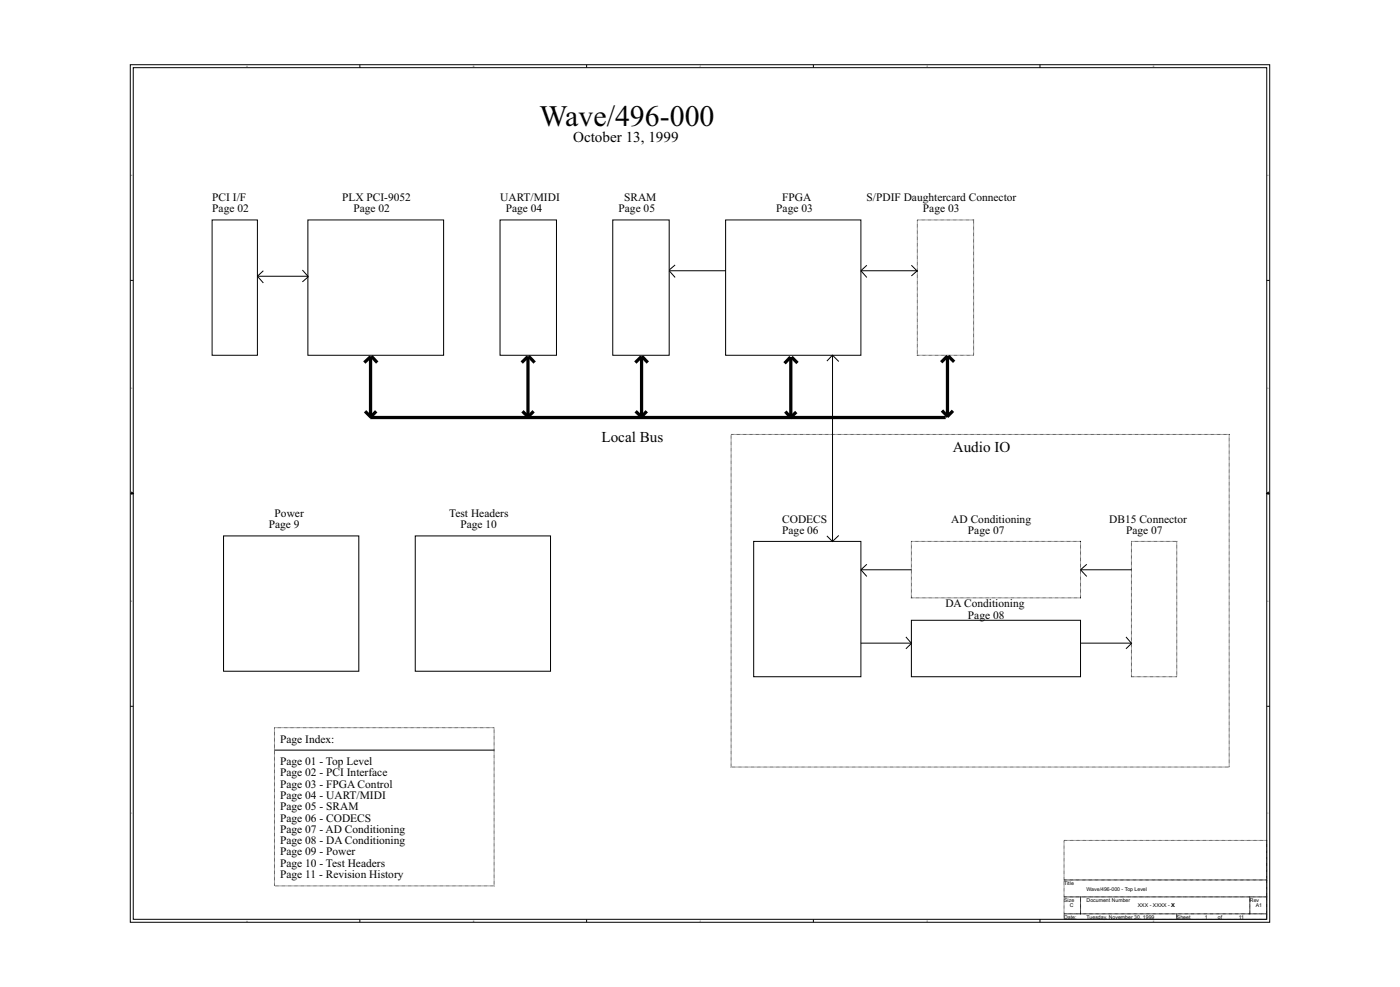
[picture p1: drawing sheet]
<svg xmlns="http://www.w3.org/2000/svg" width="210mm" height="148mm" viewBox="0 0 210 148" stroke-linecap="round" stroke-linejoin="round" font-family="sans-serif">
<defs><g id="words">
<text font-size="4.5" fill="#010202" x="80.9" y="18.9">Wave/496-000</text>
<g font-size="2.3" fill="#010202">
<text x="86" y="21.3">October 13, 1999</text>
<text x="90.2" y="66.2">Local Bus</text>
<text x="142.9" y="67.8">Audio IO</text>
</g>
<g font-size="1.7" fill="#010202">
<text x="31.8" y="30.2">PCI I/F</text>
<text x="31.8" y="31.8">Page 02</text>
<text x="51.3" y="30.2">PLX PCI-9052</text>
<text x="53" y="31.8">Page 02</text>
<text x="75" y="30.2">UART/MIDI</text>
<text x="75.9" y="31.8">Page 04</text>
<text x="92.8" y="31.8">Page 05</text>
<text x="93.6" y="30.2">SRAM</text>
<text x="116.4" y="31.8">Page 03</text>
<text x="117.3" y="30.2">FPGA</text>
<text x="130" y="30.2">S/PDIF Daughtercard Connector</text>
<text x="138.4" y="31.8">Page 03</text>
<text x="41.2" y="77.5">Power</text>
<text x="67.4" y="77.5">Test Headers</text>
<text x="40.3" y="79.2">Page 9</text>
<text x="69.1" y="79.2">Page 10</text>
<text x="117.3" y="78.4">CODECS</text>
<text x="117.3" y="80">Page 06</text>
<text x="142.7" y="78.4">AD Conditioning</text>
<text x="145.2" y="80">Page 07</text>
<text x="166.4" y="78.4">DB15 Connector</text>
<text x="168.9" y="80">Page 07</text>
<text x="141.8" y="91.1">DA Conditioning</text>
<text x="145.2" y="92.7">Page 08</text>
<text x="42" y="111.3">Page Index:</text>
<text x="42" y="114.8">Page 01 - Top Level</text>
<text x="42" y="116.4">Page 02 - PCI Interface</text>
<text x="42" y="118.1">Page 03 - FPGA Control</text>
<text x="42" y="119.8">Page 04 - UART/MIDI</text>
<text x="42" y="121.5">Page 05 - SRAM</text>
<text x="42" y="123.2">Page 06 - CODECS</text>
<text x="42" y="124.9">Page 07 - AD Conditioning</text>
<text x="42" y="126.6">Page 08 - DA Conditioning</text>
<text x="42" y="128.3">Page 09 - Power</text>
<text x="42" y="130">Page 10 - Test Headers</text>
<text x="42" y="131.7">Page 11 - Revision History</text>
</g>
<g font-size=".8" fill="#010202">
<text x="159.6" y="132.7">Title</text>
<text x="159.6" y="135.2">Size</text>
<text x="159.6" y="137.8">Date:</text>
<text x="160.5" y="136">C</text>
<text x="163" y="133.6">Wave/496-000 - Top Level</text>
<text x="163" y="137.8">Tuesday, November 30, 1999</text>
<text x="163" y="135.2">Document Number</text>
<text x="170.7" y="136">XXX - XXXX - X</text>
<text x="176.5" y="137.8">Sheet</text>
<text x="180.7" y="137.8">1</text>
<text x="182.7" y="137.8">of</text>
<text x="185.8" y="137.8">11</text>
<text x="187.5" y="135.2">Rev</text>
<text x="188.4" y="136">A1</text>
</g>
<g font-size=".3" fill="#010202">
<text x="37" y="10">A</text>
<text x="71" y="10">B</text>
<text x="105" y="10">C</text>
<text x="139" y="10">D</text>
<text x="173" y="10">E</text>
<text x="19.7" y="26.3">4</text>
<text x="190.1" y="26.3">4</text>
<text x="19.7" y="58.3">3</text>
<text x="190.1" y="58.3">3</text>
<text x="19.7" y="90.2">2</text>
<text x="190.1" y="90.2">2</text>
<text x="19.7" y="122.1">1</text>
<text x="190.1" y="122.1">1</text>
<text x="37" y="138.2">A</text>
<text x="71" y="138.2">B</text>
<text x="105" y="138.2">C</text>
<text x="139" y="138.2">D</text>
<text x="173" y="138.2">E</text>
</g>
</g></defs>
<g fill="none" stroke="#010202" stroke-width=".15">
<path d="M19.5 9.7h171v128.6h-171zM20 10.1h170v127.8h-170zM54 9.7v.4M88 9.7v.4M122 9.7v.4M156 9.7v.4M19.5 42h.5M190 42h.5M19.5 74h.5M190 74h.5M54 137.9v.4M88 137.9v.4"/>
<path d="M122 137.9v.4M156 137.9v.4"/>
</g>
<path d="M19.8 73.8l.2 .2-.2 .1z" fill="#010202"/>
<path d="M19.8 73.8l.2 .2-.2 .1z" fill="none" stroke="#010202" stroke-width=".15"/>
<path d="M190 74l.2-.2v.3z" fill="#010202"/>
<g fill="none" stroke="#010202" stroke-width=".15">
<path d="M31.8 33h6.8v20.3h-6.8zM46.2 33h20.3v20.3h-20.3zM75 33h8.5v20.3h-8.5zM91.9 33h8.5v20.3h-8.5zM101.3 39.7l-.9 .8M108.8 33h20.3v20.3h-20.3zM130 39.8l-.9 .8M136.7 39.8l.9 .9M137.6 33h.1M137.6 33v.1M137.6 33.2v.1M137.6 33.4v.1"/>
<path d="M137.6 33.6v.1M137.6 33.8h.1M137.6 33.9v.1M137.6 34.1v.1M137.6 34.3v.1M137.6 34.5v.1M137.6 34.7h.1M137.6 34.8v.1M137.6 35v.1M137.6 35.2v.1M137.6 35.4v.1M137.6 35.5v.1"/>
<path d="M137.6 35.7v.1M137.6 35.9v.1M137.6 36.1v.1M137.6 36.3h.1M137.6 36.4v.1M137.6 36.6v.1M137.6 36.8v.1M137.6 37v.1M137.6 37.1v.1M137.6 37.3v.1M137.6 37.5v.1M137.6 37.7v.1"/>
<path d="M137.6 37.9h.1M137.6 38v.1M137.6 38.2v.1M137.6 38.4v.1M137.6 38.6v.1M137.6 38.8h.1M137.6 38.9v.1M137.6 39.1v.1M137.6 39.3v.1M137.6 39.5v.1M137.6 39.6v.1M137.6 39.8v.1"/>
<path d="M137.6 40v.1M137.8 33h.1M138 33h.1M138.1 33h.1M138.3 33h.1M138.5 33h.1M138.7 33h.1M138.8 33h.1M139 33h.1M139.2 33h.1M139.4 33h.1M139.6 33h.1"/>
<path d="M139.7 33h.1M139.9 33h.1M140.1 33h.1M140.3 33h.1M140.5 33h.1M140.6 33h.1M140.8 33h.1M141 33h.1M141.2 33h.1M141.3 33h.1M141.5 33h.1M141.7 33h.1"/>
<path d="M141.9 33h.1M142.1 33h.1M142.2 33h.1M142.4 33h.1M142.6 33h.1M142.8 33h.1M142.9 33h.1M143.1 33h.1M143.3 33h.1M143.5 33h.1M143.7 33h.1M143.8 33h.1"/>
<path d="M144 33h.1M144.2 33h.1M144.4 33h.1M144.5 33h.1M144.7 33h.1M144.9 33h.1M145.1 33h.1M145.3 33h.1M145.4 33h.1M145.6 33h.1M145.8 33h.1M146 33v.1"/>
<path d="M146 33.2h.1M146 33.3v.1M146 33.5v.1M146 33.7v.1M146 33.9v.1M146 34.1h.1M146 34.2v.1M146 34.4v.1M146 34.6v.1M146 34.8v.1M146 34.9v.1M146 35.1v.1"/>
<path d="M146 35.3v.1M146 35.5v.1M146 35.7h.1M146 35.8v.1M146 36v.1M146 36.2v.1M146 36.4v.1M146 36.5v.1M146 36.7v.1M146 36.9v.1M146 37.1v.1M146 37.3h.1"/>
<path d="M146 37.4v.1M146 37.6v.1M146 37.8v.1M146 38v.1M146 38.1v.1M146 38.3v.1M146 38.5v.1M146 38.7v.1M146 38.9v.1M146 39v.1M146 39.2v.1M146 39.4v.1"/>
<path d="M146 39.6v.1M146 39.8h.1M146 39.9v.1M38.6 41.4h7.7M38.6 41.4l.9 1M39.5 40.6l-.9 .8M45.4 40.5l.9 1-.9 .8M108.9 40.6h-8.5l.9 1M124.9 53.2l-.9 .9M125.8 54.2l-.9-.9v28M129.1 40.6h8.5M129.1 40.6l.9 1"/>
<path d="M137.6 53.2l.1 .1M137.6 40.2v.1M137.6 40.4h.1M137.6 40.5v.1M137.6 40.7v.1M137.6 40.9v.1M137.6 41.1v.1M137.6 41.2v.1M137.6 41.4v.1M137.6 41.6v.1M137.6 41.8v.1M137.6 42h.1"/>
<path d="M137.6 42.1v.1M137.6 42.3v.1M137.6 42.5v.1M137.6 42.7v.1M137.6 42.8v.1M137.6 43v.1M137.6 43.2v.1M137.6 43.4v.1M137.6 43.6v.1M137.6 43.7v.1M137.6 43.9v.1M137.6 44.1v.1"/>
<path d="M137.6 44.3v.1M137.6 44.5h.1M137.6 44.6v.1M137.6 44.8v.1M137.6 45v.1M137.6 45.2v.1M137.6 45.3v.1M137.6 45.5v.1M137.6 45.7v.1M137.6 45.9v.1M137.6 46.1h.1M137.6 46.2v.1"/>
<path d="M137.6 46.4v.1M137.6 46.6v.1M137.6 46.8v.1M137.6 46.9v.1M137.6 47.1v.1M137.6 47.3v.1M137.6 47.5v.1M137.6 47.7h.1M137.6 47.8v.1M137.6 48v.1M137.6 48.2v.1M137.6 48.4v.1"/>
<path d="M137.6 48.6h.1M137.6 48.7v.1M137.6 48.9v.1M137.6 49.1v.1M137.6 49.3v.1M137.6 49.4v.1M137.6 49.6v.1M137.6 49.8v.1M137.6 50v.1M137.6 50.2h.1M137.6 50.3v.1M137.6 50.5v.1"/>
<path d="M137.6 50.7v.1M137.6 50.9v.1M137.6 51v.1M137.6 51.2v.1M137.6 51.4v.1M137.6 51.6v.1M137.6 51.8h.1M137.6 51.9v.1M137.6 52.1v.1M137.6 52.3v.1M137.6 52.5v.1M137.6 52.6v.1"/>
<path d="M137.6 52.8v.1M137.6 53v.1M137.6 40.6l-.9 .8M137.8 53.3h.1M137.9 53.3h.1M138.1 53.3h.1M138.3 53.3h.1M138.5 53.3h.1M138.6 53.3h.1M138.8 53.3h.1M139 53.3h.1M139.2 53.3h.1"/>
<path d="M139.4 53.3h.1M139.5 53.3h.1M139.7 53.3h.1M139.9 53.3h.1M140.1 53.3h.1M140.2 53.3h.1M140.4 53.3h.1M140.6 53.3h.1M140.8 53.3h.1M141 53.3h.1M141.1 53.3h.1M141.3 53.3h.1"/>
<path d="M141.5 53.3h.1M141.7 53.3h.1M141.9 53.3h.1M142 53.3h.1M142.2 53.3h.1M142.4 53.3h.1M142.6 53.3h.1M142.7 53.3h.1M142.9 53.3h.1M143.1 53.3h.1M143.3 53.3h.1M143.5 53.3h.1"/>
<path d="M143.6 53.3h.1M143.8 53.3h.1M144 53.3h.1M144.2 53.3h.1M144.3 53.3h.1M144.5 53.3h.1M144.7 53.3h.1M144.9 53.3h.1M145.1 53.3h.1M145.2 53.3h.1M145.4 53.3h.1M145.6 53.3h.1"/>
<path d="M145.8 53.3h.1M146 53.3h.1M146 40.1v.1M146 40.3v.1M146 40.5v.1M146 40.6v.1M146 40.8v.1M146 41v.1M146 41.2v.1M146 41.4h.1M146 41.5v.1M146 41.7v.1"/>
<path d="M146 41.9v.1M146 42.1v.1M146 42.2v.1M146 42.4v.1M146 42.6v.1M146 42.8v.1M146 43h.1M146 43.1v.1M146 43.3v.1M146 43.5v.1M146 43.7v.1M146 43.9h.1"/>
<path d="M146 44v.1M146 44.2v.1M146 44.4v.1M146 44.6v.1M146 44.7v.1M146 44.9v.1M146 45.1v.1M146 45.3v.1M146 45.5h.1M146 45.6v.1M146 45.8v.1M146 46v.1"/>
<path d="M146 46.2v.1M146 46.3v.1M146 46.5v.1M146 46.7v.1M146 46.9v.1M146 47.1h.1M146 47.2v.1M146 47.4v.1M146 47.6v.1M146 47.8v.1M146 47.9v.1M146 48.1v.1"/>
<path d="M146 48.3v.1M146 48.5v.1M146 48.7v.1M146 48.8v.1M146 49v.1M146 49.2v.1M146 49.4v.1M146 49.6h.1M146 49.7v.1M146 49.9v.1M146 50.1v.1M146 50.3v.1"/>
<path d="M146 50.4v.1M146 50.6v.1M146 50.8v.1M146 51v.1M146 51.2h.1M146 51.3v.1M146 51.5v.1M146 51.7v.1M146 51.9v.1M146 52v.1M146 52.2v.1M146 52.4v.1"/>
<path d="M146 52.6v.1M146 52.8v.1M146 52.9v.1M146 53.1v.1M109.7 65.1h.1M109.7 65.2v.1M109.7 65.4v.1M109.7 65.6v.1M109.7 65.7v.1M109.7 65.9v.1M109.7 66.1v.1M109.7 66.3v.1"/>
<path d="M109.7 66.5h.1M109.7 66.6v.1M109.7 66.8v.1M109.7 67v.1M109.7 67.2v.1M109.7 67.4h.1M109.7 67.5v.1M109.7 67.7v.1M109.7 67.9v.1M109.7 68.1v.1M109.7 68.2v.1M109.7 68.4v.1"/>
<path d="M109.7 68.6v.1M109.7 68.8v.1M109.7 69h.1M109.7 69.1v.1M109.7 69.3v.1M109.7 69.5v.1M109.7 69.7v.1M109.7 69.8v.1M109.7 70v.1M109.7 70.2v.1M109.7 70.4v.1M109.7 70.6h.1"/>
<path d="M109.7 70.7v.1M109.7 70.9v.1M109.7 71.1v.1M109.7 71.3v.1M109.7 71.4v.1M109.7 71.6v.1M109.7 71.8v.1M109.7 72v.1M109.7 72.2v.1M109.7 72.3v.1M109.7 72.5v.1M109.7 72.7v.1"/>
<path d="M109.7 72.9v.1M109.7 73.1h.1M109.7 73.2v.1M109.7 73.4v.1M109.7 73.6v.1M109.7 73.8v.1M109.7 73.9v.1M109.7 74.1v.1M109.7 74.3v.1M109.7 74.5v.1M109.7 74.7h.1M109.7 74.8v.1"/>
<path d="M109.7 75v.1M109.7 75.2v.1M109.7 75.4v.1M109.7 75.5v.1M109.7 75.7v.1M109.7 75.9v.1M109.7 76.1v.1M109.7 76.3v.1M109.7 76.4v.1M109.7 76.6v.1M109.7 76.8v.1M109.7 77v.1"/>
<path d="M109.7 77.2h.1M109.7 77.3v.1M109.7 77.5v.1M109.7 77.7v.1M109.7 77.9v.1M109.7 78v.1M109.7 78.2v.1M109.7 78.4v.1M109.7 78.6v.1M109.7 78.8h.1M109.7 78.9v.1M109.7 79.1v.1"/>
<path d="M109.7 79.3v.1M109.7 79.5v.1M109.7 79.6v.1M109.7 79.8v.1M109.8 65.1h.1M110 65.1h.1M110.2 65.1h.1M110.4 65.1h.1M110.6 65.1h.1M110.7 65.1h.1M110.9 65.1h.1M111.1 65.1h.1"/>
<path d="M111.3 65.1h.1M111.4 65.1h.1M111.6 65.1h.1M111.8 65.1h.1M112 65.1h.1M112.2 65.1h.1M112.3 65.1h.1M112.5 65.1h.1M112.7 65.1h.1M112.9 65.1h.1M113.1 65.1h.1M113.2 65.1h.1"/>
<path d="M113.4 65.1h.1M113.6 65.1h.1M113.8 65.1h.1M113.9 65.1h.1M114.1 65.1h.1M114.3 65.1h.1M114.5 65.1h.1M114.7 65.1h.1M114.8 65.1h.1M115 65.1h.1M115.2 65.1h.1M115.4 65.1h.1"/>
<path d="M115.5 65.1h.1M115.7 65.1h.1M115.9 65.1h.1M116.1 65.1h.1M116.3 65.1h.1M116.4 65.1h.1M116.6 65.1h.1M116.8 65.1h.1M117 65.1h.1M117.2 65.1h.1M117.3 65.1h.1M117.5 65.1h.1"/>
<path d="M117.7 65.1h.1M117.9 65.1h.1M118 65.1h.1M118.2 65.1h.1M118.4 65.1h.1M118.6 65.1h.1M118.8 65.1h.1M118.9 65.1h.1M119.1 65.1h.1M119.3 65.1h.1M119.5 65.1h.1M119.6 65.1h.1"/>
<path d="M119.8 65.1h.1M120 65.1h.1M120.2 65.1h.1M120.4 65.1h.1M120.5 65.1h.1M120.7 65.1h.1M120.9 65.1h.1M121.1 65.1h.1M121.2 65.1h.1M121.4 65.1h.1M121.6 65.1h.1M121.8 65.1h.1"/>
<path d="M122 65.1h.1M122.1 65.1h.1M122.3 65.1h.1M122.5 65.1h.1M122.7 65.1h.1M122.9 65.1h.1M123 65.1h.1M123.2 65.1h.1M123.4 65.1h.1M123.6 65.1h.1M123.7 65.1h.1M123.9 65.1h.1"/>
<path d="M124.1 65.1h.1M124.3 65.1h.1M124.5 65.1h.1M124.6 65.1h.1M124.8 65.1h.1M125 65.1h.1M125.2 65.1h.1M125.3 65.1h.1M125.5 65.1h.1M125.7 65.1h.1M125.9 65.1h.1M126.1 65.1h.1"/>
<path d="M126.2 65.1h.1M126.4 65.1h.1M126.6 65.1h.1M126.8 65.1h.1M127 65.1h.1M127.1 65.1h.1M127.3 65.1h.1M127.5 65.1h.1M127.7 65.1h.1M127.8 65.1h.1M128 65.1h.1M128.2 65.1h.1"/>
<path d="M128.4 65.1h.1M128.6 65.1h.1M128.7 65.1h.1M128.9 65.1h.1M129.1 65.1h.1M129.3 65.1h.1M129.4 65.1h.1M129.6 65.1h.1M129.8 65.1h.1M130 65.1h.1M130.2 65.1h.1M130.3 65.1h.1"/>
<path d="M130.5 65.1h.1M130.7 65.1h.1M130.9 65.1h.1M131.1 65.1h.1M131.2 65.1h.1M131.4 65.1h.1M131.6 65.1h.1M131.8 65.1h.1M131.9 65.1h.1M132.1 65.1h.1M132.3 65.1h.1M132.5 65.1h.1"/>
<path d="M132.7 65.1h.1M132.8 65.1h.1M133 65.1h.1M133.2 65.1h.1M133.4 65.1h.1M133.5 65.1h.1M133.7 65.1h.1M133.9 65.1h.1M134.1 65.1h.1M134.3 65.1h.1M134.4 65.1h.1M134.6 65.1h.1"/>
<path d="M134.8 65.1h.1M135 65.1h.1M135.1 65.1h.1M135.3 65.1h.1M135.5 65.1h.1M135.7 65.1h.1M135.9 65.1h.1M136 65.1h.1M136.2 65.1h.1M136.4 65.1h.1M136.6 65.1h.1M136.8 65.1h.1"/>
<path d="M136.9 65.1h.1M137.1 65.1h.1M137.3 65.1h.1M137.5 65.1h.1M137.6 65.1h.1M137.8 65.1h.1M138 65.1h.1M138.2 65.1h.1M138.4 65.1h.1M138.5 65.1h.1M138.7 65.1h.1M138.9 65.1h.1"/>
<path d="M139.1 65.1h.1M139.2 65.1h.1M139.4 65.1h.1M139.6 65.1h.1M139.8 65.1h.1M140 65.1h.1M140.1 65.1h.1M140.3 65.1h.1M140.5 65.1h.1M140.7 65.1h.1M140.9 65.1h.1M141 65.1h.1"/>
<path d="M141.2 65.1h.1M141.4 65.1h.1M141.6 65.1h.1M141.7 65.1h.1M141.9 65.1h.1M142.1 65.1h.1M142.3 65.1h.1M142.5 65.1h.1M142.6 65.1h.1M142.8 65.1h.1M143 65.1h.1M143.2 65.1h.1"/>
<path d="M143.3 65.1h.1M143.5 65.1h.1M143.7 65.1h.1M143.9 65.1h.1M144.1 65.1h.1M144.2 65.1h.1M144.4 65.1h.1M144.6 65.1h.1M144.8 65.1h.1M144.9 65.1h.1M145.1 65.1h.1M145.3 65.1h.1"/>
<path d="M145.5 65.1h.1M145.7 65.1h.1M145.8 65.1h.1M146 65.1h.1M146.2 65.1h.1M146.4 65.1h.1M146.6 65.1h.1M146.7 65.1h.1M146.9 65.1h.1M147.1 65.1h.1M147.3 65.1h.1M147.4 65.1h.1"/>
<path d="M147.6 65.1h.1M147.8 65.1h.1M148 65.1h.1M148.2 65.1h.1M148.3 65.1h.1M148.5 65.1h.1M148.7 65.1h.1M148.9 65.1h.1M149 65.1h.1M149.2 65.1h.1M149.4 65.1h.1M149.6 65.1h.1"/>
<path d="M149.8 65.1h.1M149.9 65.1h.1M150.1 65.1h.1M150.3 65.1h.1M150.5 65.1h.1M150.7 65.1h.1M150.8 65.1h.1M151 65.1h.1M151.2 65.1h.1M151.4 65.1h.1M151.5 65.1h.1M151.7 65.1h.1"/>
<path d="M151.9 65.1h.1M152.1 65.1h.1M152.3 65.1h.1M152.4 65.1h.1M152.6 65.1h.1M152.8 65.1h.1M153 65.1h.1M153.1 65.1h.1M153.3 65.1h.1M153.5 65.1h.1M153.7 65.1h.1M153.9 65.1h.1"/>
<path d="M154 65.1h.1M154.2 65.1h.1M154.4 65.1h.1M154.6 65.1h.1M154.8 65.1h.1M154.9 65.1h.1M155.1 65.1h.1M155.3 65.1h.1M155.5 65.1h.1M155.6 65.1h.1M155.8 65.1h.1M156 65.1h.1"/>
<path d="M156.2 65.1h.1M156.4 65.1h.1M156.5 65.1h.1M156.7 65.1h.1M156.9 65.1h.1M157.1 65.1h.1M157.2 65.1h.1M157.4 65.1h.1M157.6 65.1h.1M157.8 65.1h.1M158 65.1h.1M158.1 65.1h.1"/>
<path d="M158.3 65.1h.1M158.5 65.1h.1M158.7 65.1h.1M158.8 65.1h.1M159 65.1h.1M159.2 65.1h.1M159.4 65.1h.1M159.6 65.1h.1M159.7 65.1h.1M159.9 65.1h.1M160.1 65.1h.1M160.3 65.1h.1"/>
<path d="M160.5 65.1h.1M160.6 65.1h.1M160.8 65.1h.1M161 65.1h.1M161.2 65.1h.1M161.3 65.1h.1M161.5 65.1h.1M161.7 65.1h.1M161.9 65.1h.1M162.1 65.1h.1M162.2 65.1h.1M162.4 65.1h.1"/>
<path d="M162.6 65.1h.1M162.8 65.1h.1M162.9 65.1h.1M163.1 65.1h.1M163.3 65.1h.1M163.5 65.1h.1M163.7 65.1h.1M163.8 65.1h.1M164 65.1h.1M164.2 65.1h.1M164.4 65.1h.1M164.6 65.1h.1"/>
<path d="M164.7 65.1h.1M164.9 65.1h.1M165.1 65.1h.1M165.3 65.1h.1M165.4 65.1h.1M165.6 65.1h.1M165.8 65.1h.1M166 65.1h.1M166.2 65.1h.1M166.3 65.1h.1M166.5 65.1h.1M166.7 65.1h.1"/>
<path d="M166.9 65.1h.1M167 65.1h.1M167.2 65.1h.1M167.4 65.1h.1M167.6 65.1h.1M167.8 65.1h.1M167.9 65.1h.1M168.1 65.1h.1M168.3 65.1h.1M168.5 65.1h.1M168.6 65.1h.1M168.8 65.1h.1"/>
<path d="M169 65.1h.1M169.2 65.1h.1M169.4 65.1h.1M169.5 65.1h.1M169.7 65.1h.1M169.9 65.1h.1M170.1 65.1h.1M170.3 65.1h.1M170.4 65.1h.1M170.6 65.1h.1M170.8 65.1h.1M171 65.1h.1"/>
<path d="M171.1 65.1h.1M171.3 65.1h.1M171.5 65.1h.1M171.7 65.1h.1M171.9 65.1h.1M172 65.1h.1M172.2 65.1h.1M172.4 65.1h.1M172.6 65.1h.1M172.7 65.1h.1M172.9 65.1h.1M173.1 65.1h.1"/>
<path d="M173.3 65.1h.1M173.5 65.1h.1M173.6 65.1h.1M173.8 65.1h.1M174 65.1h.1M174.2 65.1h.1M174.4 65.1h.1M174.5 65.1h.1M174.7 65.1h.1M174.9 65.1h.1M175.1 65.1h.1M175.2 65.1h.1"/>
<path d="M175.4 65.1h.1M175.6 65.1h.1M175.8 65.1h.1M176 65.1h.1M176.1 65.1h.1M176.3 65.1h.1M176.5 65.1h.1M176.7 65.1h.1M176.8 65.1h.1M177 65.1h.1M177.2 65.1h.1M177.4 65.1h.1"/>
<path d="M177.6 65.1h.1M177.7 65.1h.1M177.9 65.1h.1M178.1 65.1h.1M178.3 65.1h.1M178.5 65.1h.1M178.6 65.1h.1M178.8 65.1h.1M179 65.1h.1M179.2 65.1h.1M179.3 65.1h.1M179.5 65.1h.1"/>
<path d="M179.7 65.1h.1M179.9 65.1h.1M180.1 65.1h.1M180.2 65.1h.1M180.4 65.1h.1M180.6 65.1h.1M180.8 65.1h.1M180.9 65.1h.1M181.1 65.1h.1M181.3 65.1h.1M181.5 65.1h.1M181.7 65.1h.1"/>
<path d="M181.8 65.1h.1M182 65.1h.1M182.2 65.1h.1M182.4 65.1h.1M182.5 65.1h.1M182.7 65.1h.1M182.9 65.1h.1M183.1 65.1h.1M183.3 65.1h.1M183.4 65.1h.1M183.6 65.1h.1M183.8 65.1h.1"/>
<path d="M184 65.1h.1M184.2 65.1h.1M184.3 65.1l.1 .1M184.4 65.3v.1M184.4 65.5v.1M184.4 65.7v.1M184.4 65.9h.1M184.4 66v.1M184.4 66.2v.1M184.4 66.4v.1M184.4 66.6v.1M184.4 66.7v.1"/>
<path d="M184.4 66.9v.1M184.4 67.1v.1M184.4 67.3v.1M184.4 67.5v.1M184.4 67.6v.1M184.4 67.8v.1M184.4 68v.1M184.4 68.2v.1M184.4 68.4h.1M184.4 68.5v.1M184.4 68.7v.1M184.4 68.9v.1"/>
<path d="M184.4 69.1v.1M184.4 69.2v.1M184.4 69.4v.1M184.4 69.6v.1M184.4 69.8v.1M184.4 70h.1M184.4 70.1v.1M184.4 70.3v.1M184.4 70.5v.1M184.4 70.7v.1M184.4 70.8v.1M184.4 71v.1"/>
<path d="M184.4 71.2v.1M184.4 71.4v.1M184.4 71.6v.1M184.4 71.7v.1M184.4 71.9v.1M184.4 72.1v.1M184.4 72.3v.1M184.4 72.5h.1M184.4 72.6v.1M184.4 72.8v.1M184.4 73v.1M184.4 73.2v.1"/>
<path d="M184.4 73.3v.1M184.4 73.5v.1M184.4 73.7v.1M184.4 73.9v.1M184.4 74.1h.1M184.4 74.2v.1M184.4 74.4v.1M184.4 74.6v.1M184.4 74.8v.1M184.4 74.9v.1M184.4 75.1v.1M184.4 75.3v.1"/>
<path d="M184.4 75.5v.1M184.4 75.7h.1M184.4 75.8v.1M184.4 76v.1M184.4 76.2v.1M184.4 76.4v.1M184.4 76.6h.1M184.4 76.7v.1M184.4 76.9v.1M184.4 77.1v.1M184.4 77.3v.1M184.4 77.4v.1"/>
<path d="M184.4 77.6v.1M184.4 77.8v.1M184.4 78v.1M184.4 78.2h.1M184.4 78.3v.1M184.4 78.5v.1M184.4 78.7v.1M184.4 78.9v.1M184.4 79v.1M184.4 79.2v.1M184.4 79.4v.1M184.4 79.6v.1"/>
<path d="M184.4 79.8h.1M184.4 79.9v.1M190 74l.2-.2v.3zM33.5 80.4h20.3v20.3h-20.3zM62.3 80.4h20.3v20.3h-20.3zM109.7 80v.1M109.7 80.2v.1M109.7 80.4h.1M109.7 80.5v.1M109.7 80.7v.1M109.7 80.9v.1M109.7 81.1v.1"/>
<path d="M109.7 81.3h.1M109.7 81.4v.1M109.7 81.6v.1M109.7 81.8v.1M109.7 82v.1M109.7 82.1v.1M109.7 82.3v.1M109.7 82.5v.1M109.7 82.7v.1M109.7 82.9h.1M109.7 83v.1M109.7 83.2v.1"/>
<path d="M109.7 83.4v.1M109.7 83.6v.1M109.7 83.7v.1M109.7 83.9v.1M109.7 84.1v.1M109.7 84.3v.1M109.7 84.5h.1M109.7 84.6v.1M109.7 84.8v.1M109.7 85v.1M109.7 85.2v.1M109.7 85.3v.1"/>
<path d="M109.7 85.5v.1M109.7 85.7v.1M109.7 85.9v.1M109.7 86.1v.1M109.7 86.2v.1M109.7 86.4v.1M109.7 86.6v.1M109.7 86.8v.1M109.7 87h.1M109.7 87.1v.1M109.7 87.3v.1M109.7 87.5v.1"/>
<path d="M109.7 87.7v.1M109.7 87.8v.1M109.7 88v.1M109.7 88.2v.1M109.7 88.4v.1M109.7 88.6h.1M109.7 88.7v.1M109.7 88.9v.1M109.7 89.1v.1M109.7 89.3v.1M109.7 89.4v.1M109.7 89.6v.1"/>
<path d="M109.7 89.8v.1M109.7 90v.1M109.7 90.2h.1M109.7 90.3v.1M109.7 90.5v.1M109.7 90.7v.1M109.7 90.9v.1M109.7 91.1h.1M109.7 91.2v.1M109.7 91.4v.1M109.7 91.6v.1M109.7 91.8v.1"/>
<path d="M109.7 91.9v.1M109.7 92.1v.1M109.7 92.3v.1M109.7 92.5v.1M109.7 92.7h.1M109.7 92.8v.1M109.7 93v.1M109.7 93.2v.1M109.7 93.4v.1M109.7 93.5v.1M109.7 93.7v.1M109.7 93.9v.1"/>
<path d="M109.7 94.1v.1M109.7 94.3h.1M109.7 94.4v.1M109.7 94.6v.1M109.7 94.8v.1M109.7 95v.1M109.7 95.1v.1M109.7 95.3v.1M109.7 95.5v.1M109.7 95.7v.1M109.7 95.9v.1M109.7 96v.1"/>
<path d="M109.7 96.2v.1M109.7 96.4v.1M109.7 96.6v.1M109.7 96.8h.1M109.7 96.9v.1M109.7 97.1v.1M109.7 97.3v.1M109.7 97.5v.1M109.7 97.6v.1M109.7 97.8v.1M109.7 98v.1M109.7 98.2v.1"/>
<path d="M109.7 98.4h.1M109.7 98.5v.1M109.7 98.7v.1M109.7 98.9v.1M109.7 99.1v.1M109.7 99.2v.1M109.7 99.4v.1M109.7 99.6v.1M109.7 99.8v.1M109.7 100v.1M113.1 81.2h16v20.3h-16zM124 80.4l.9 .9"/>
<path d="M125.8 80.3l-.9 .9M129.1 85.4h7.7M129.1 85.4l.9 1M129.1 96.4h7.7l-.9 .9M130 84.6l-.9 .8M135.9 95.5l.9 1M136.7 93h25.4v8.5h-25.4zM136.7 89.6h.1M136.7 81.4v.1M136.7 81.5v.1M136.7 81.7v.1M136.7 81.9v.1"/>
<path d="M136.7 82.1v.1M136.7 82.3h.1M136.7 82.4v.1M136.7 82.6v.1M136.7 82.8v.1M136.7 83v.1M136.7 83.1v.1M136.7 83.3v.1M136.7 83.5v.1M136.7 83.7v.1M136.7 83.9h.1M136.7 84v.1"/>
<path d="M136.7 84.2v.1M136.7 84.4v.1M136.7 84.6v.1M136.7 84.7v.1M136.7 84.9v.1M136.7 85.1v.1M136.7 85.3v.1M136.7 85.5h.1M136.7 85.6v.1M136.7 85.8v.1M136.7 86v.1M136.7 86.2v.1"/>
<path d="M136.7 86.4h.1M136.7 86.5v.1M136.7 86.7v.1M136.7 86.9v.1M136.7 87.1v.1M136.7 87.2v.1M136.7 87.4v.1M136.7 87.6v.1M136.7 87.8v.1M136.7 88h.1M136.7 88.1v.1M136.7 88.3v.1"/>
<path d="M136.7 88.5v.1M136.7 88.7v.1M136.7 88.8v.1M136.7 89v.1M136.7 89.2v.1M136.7 89.4v.1M136.8 81.2l-.1 .1M136.9 89.6h.1M136.9 81.2h.1M137 89.6h.1M137.1 81.2h.1M137.2 89.6h.1"/>
<path d="M137.2 81.2h.1M137.4 89.6h.1M137.4 81.2h.1M137.6 89.6h.1M137.6 81.2h.1M137.8 89.6h.1M137.8 81.2h.1M137.9 89.6h.1M138 81.2h.1M138.1 89.6h.1M138.1 81.2h.1M138.3 89.6h.1"/>
<path d="M138.3 81.2h.1M138.5 89.6h.1M138.5 81.2h.1M138.6 89.6h.1M138.7 81.2h.1M138.8 89.6h.1M138.8 81.2h.1M139 89.6h.1M139 81.2h.1M139.2 89.6h.1M139.2 81.2h.1M139.4 89.6h.1"/>
<path d="M139.4 81.2h.1M139.5 89.6h.1M139.6 81.2h.1M139.7 89.6h.1M139.7 81.2h.1M139.9 89.6h.1M139.9 81.2h.1M140.1 89.6h.1M140.1 81.2h.1M140.2 89.6h.1M140.3 81.2h.1M140.4 89.6h.1"/>
<path d="M140.5 81.2h.1M140.6 89.6h.1M140.6 81.2h.1M140.8 89.6h.1M140.8 81.2h.1M141 89.6h.1M141 81.2h.1M141.1 89.6h.1M141.2 81.2h.1M141.3 89.6h.1M141.3 81.2h.1M141.5 89.6h.1"/>
<path d="M141.5 81.2h.1M141.7 89.6h.1M141.7 81.2h.1M141.9 89.6h.1M141.9 81.2h.1M142 89.6h.1M142.1 81.2h.1M142.2 89.6h.1M142.2 81.2h.1M142.4 89.6h.1M142.4 81.2h.1M142.6 89.6h.1"/>
<path d="M142.6 81.2h.1M142.7 89.6h.1M142.8 81.2h.1M142.9 89.6h.1M142.9 81.2h.1M143.1 89.6h.1M143.1 81.2h.1M143.3 89.6h.1M143.3 81.2h.1M143.5 89.6h.1M143.5 81.2h.1M143.6 89.6h.1"/>
<path d="M143.7 81.2h.1M143.8 89.6h.1M143.8 81.2h.1M144 89.6h.1M144 81.2h.1M144.2 89.6h.1M144.2 81.2h.1M144.3 89.6h.1M144.4 81.2h.1M144.5 89.6h.1M144.5 81.2h.1M144.7 89.6h.1"/>
<path d="M144.7 81.2h.1M144.9 89.6h.1M144.9 81.2h.1M145.1 89.6h.1M145.1 81.2h.1M145.2 89.6h.1M145.3 81.2h.1M145.4 89.6h.1M145.4 81.2h.1M145.6 89.6h.1M145.6 81.2h.1M145.8 89.6h.1"/>
<path d="M145.8 81.2h.1M146 89.6h.1M146 81.2h.1M146.1 89.6h.1M146.2 81.2h.1M146.3 89.6h.1M146.3 81.2h.1M146.5 89.6h.1M146.5 81.2h.1M146.7 89.6h.1M146.7 81.2h.1M146.8 89.6h.1"/>
<path d="M146.9 81.2h.1M147 89.6h.1M147 81.2h.1M147.2 89.6h.1M147.2 81.2h.1M147.4 89.6h.1M147.4 81.2h.1M147.6 89.6h.1M147.6 81.2h.1M147.7 89.6h.1M147.8 81.2h.1M147.9 89.6h.1"/>
<path d="M147.9 81.2h.1M148.1 89.6h.1M148.1 81.2h.1M148.3 89.6h.1M148.3 81.2h.1M148.4 89.6h.1M148.5 81.2h.1M148.6 89.6h.1M148.6 81.2h.1M148.8 89.6h.1M148.8 81.2h.1M149 89.6h.1"/>
<path d="M149 81.2h.1M149.2 89.6h.1M149.2 81.2h.1M149.3 89.6h.1M149.4 81.2h.1M149.5 89.6h.1M149.5 81.2h.1M149.7 89.6h.1M149.7 81.2h.1M149.9 89.6h.1M149.9 81.2h.1M150.1 89.6h.1"/>
<path d="M150.1 81.2h.1M150.2 89.6h.1M150.3 81.2h.1M150.4 89.6h.1M150.4 81.2h.1M150.6 89.6h.1M150.6 81.2h.1M150.8 89.6h.1M150.8 81.2h.1M150.9 89.6h.1M151 81.2h.1M151.1 89.6h.1"/>
<path d="M151.1 81.2h.1M151.3 89.6h.1M151.3 81.2h.1M151.5 89.6h.1M151.5 81.2h.1M151.7 89.6h.1M151.7 81.2h.1M151.8 89.6h.1M151.9 81.2h.1M152 89.6h.1M152 81.2h.1M152.2 89.6h.1"/>
<path d="M152.2 81.2h.1M152.4 89.6h.1M152.4 81.2h.1M152.5 89.6h.1M152.6 81.2h.1M152.7 89.6h.1M152.7 81.2h.1M152.9 89.6h.1M152.9 81.2h.1M153.1 89.6h.1M153.1 81.2h.1M153.3 89.6h.1"/>
<path d="M153.3 81.2h.1M153.4 89.6h.1M153.5 81.2h.1M153.6 89.6h.1M153.6 81.2h.1M153.8 89.6h.1M153.8 81.2h.1M154 89.6h.1M154 81.2h.1M154.1 89.6h.1M154.2 81.2h.1M154.3 89.6h.1"/>
<path d="M154.3 81.2h.1M154.5 89.6h.1M154.5 81.2h.1M154.7 89.6h.1M154.7 81.2h.1M154.9 89.6h.1M154.9 81.2h.1M155 89.6h.1M155.1 81.2h.1M155.2 89.6h.1M155.2 81.2h.1M155.4 89.6h.1"/>
<path d="M155.4 81.2h.1M155.6 89.6h.1M155.6 81.2h.1M155.8 89.6h.1M155.8 81.2h.1M155.9 89.6h.1M156 81.2h.1M156.1 89.6h.1M156.1 81.2h.1M156.3 89.6h.1M156.3 81.2h.1M156.5 89.6h.1"/>
<path d="M156.5 81.2h.1M156.6 89.6h.1M156.7 81.2h.1M156.8 89.6h.1M156.8 81.2h.1M157 89.6h.1M157 81.2h.1M157.2 89.6h.1M157.2 81.2h.1M157.4 89.6h.1M157.4 81.2h.1M157.5 89.6h.1"/>
<path d="M157.6 81.2h.1M157.7 89.6h.1M157.7 81.2h.1M157.9 89.6h.1M157.9 81.2h.1M158.1 89.6h.1M158.1 81.2h.1M158.2 89.6h.1M158.3 81.2h.1M158.4 89.6h.1M158.4 81.2h.1M158.6 89.6h.1"/>
<path d="M158.6 81.2h.1M158.8 89.6h.1M158.8 81.2h.1M159 89.6h.1M159 81.2h.1M159.1 89.6h.1M159.2 81.2h.1M159.3 89.6h.1M159.3 81.2h.1M159.5 89.6h.1M159.5 81.2h.1M159.7 89.6h.1"/>
<path d="M159.7 81.2h.1M159.9 89.6h.1M159.9 81.2h.1M160 89.6h.1M160.1 81.2h.1M160.2 89.6h.1M160.2 81.2h.1M160.4 89.6h.1M160.4 81.2h.1M160.6 89.6h.1M160.6 81.2h.1M160.7 89.6h.1"/>
<path d="M160.8 81.2h.1M160.9 89.6h.1M160.9 81.2h.1M161.1 89.6h.1M161.1 81.2h.1M161.3 89.6h.1M161.3 81.2h.1M161.5 89.6h.1M161.5 81.2h.1M161.6 89.6h.1M161.7 81.2h.1M161.8 89.6h.1"/>
<path d="M161.8 81.2h.1M162 81.2l.1 .1M162.1 89.6h-.1M162.1 85.4h7.7M162.1 96.4h7.7l-.9 .9M162.1 85.4l.9 1M162.1 81.4v.1M162.1 81.5v.1M162.1 81.7v.1M162.1 81.9v.1M162.1 82.1v.1M162.1 82.3h.1"/>
<path d="M162.1 82.4v.1M162.1 82.6v.1M162.1 82.8v.1M162.1 83v.1M162.1 83.1v.1M162.1 83.3v.1M162.1 83.5v.1M162.1 83.7v.1M162.1 83.9h.1M162.1 84v.1M162.1 84.2v.1M162.1 84.4v.1"/>
<path d="M162.1 84.6v.1M162.1 84.7v.1M162.1 84.9v.1M162.1 85.1v.1M162.1 85.3v.1M162.1 85.5h.1M162.1 85.6v.1M162.1 85.8v.1M162.1 86v.1M162.1 86.2v.1M162.1 86.4h.1M162.1 86.5v.1"/>
<path d="M162.1 86.7v.1M162.1 86.9v.1M162.1 87.1v.1M162.1 87.2v.1M162.1 87.4v.1M162.1 87.6v.1M162.1 87.8v.1M162.1 88h.1M162.1 88.1v.1M162.1 88.3v.1M162.1 88.5v.1M162.1 88.7v.1"/>
<path d="M162.1 88.8v.1M162.1 89v.1M162.1 89.2v.1M162.1 89.4v.1M163 84.6l-.9 .8M168.9 95.5l.9 1M169.7 81.2h.1M169.7 81.3h.1M169.7 81.4v.1M169.7 81.6v.1M169.7 81.8v.1M169.7 82v.1"/>
<path d="M169.7 82.1v.1M169.7 82.3v.1M169.7 82.5v.1M169.7 82.7v.1M169.7 82.9h.1M169.7 83v.1M169.7 83.2v.1M169.7 83.4v.1M169.7 83.6v.1M169.7 83.7v.1M169.7 83.9v.1M169.7 84.1v.1"/>
<path d="M169.7 84.3v.1M169.7 84.5h.1M169.7 84.6v.1M169.7 84.8v.1M169.7 85v.1M169.7 85.2v.1M169.7 85.3v.1M169.7 85.5v.1M169.7 85.7v.1M169.7 85.9v.1M169.7 86.1v.1M169.7 86.2v.1"/>
<path d="M169.7 86.4v.1M169.7 86.6v.1M169.7 86.8v.1M169.7 87h.1M169.7 87.1v.1M169.7 87.3v.1M169.7 87.5v.1M169.7 87.7v.1M169.7 87.8v.1M169.7 88v.1M169.7 88.2v.1M169.7 88.4v.1"/>
<path d="M169.7 88.6h.1M169.7 88.7v.1M169.7 88.9v.1M169.7 89.1v.1M169.7 89.3v.1M169.7 89.4v.1M169.7 89.6v.1M169.7 89.8v.1M169.7 90v.1M169.7 90.2h.1M169.7 90.3v.1M169.7 90.5v.1"/>
<path d="M169.7 90.7v.1M169.7 90.9v.1M169.7 91.1h.1M169.7 91.2v.1M169.7 91.4v.1M169.7 91.6v.1M169.7 91.8v.1M169.7 91.9v.1M169.7 92.1v.1M169.7 92.3v.1M169.7 92.5v.1M169.7 92.7h.1"/>
<path d="M169.7 92.8v.1M169.7 93v.1M169.7 93.2v.1M169.7 93.4v.1M169.7 93.5v.1M169.7 93.7v.1M169.7 93.9v.1M169.7 94.1v.1M169.7 94.3h.1M169.7 94.4v.1M169.7 94.6v.1M169.7 94.8v.1"/>
<path d="M169.7 95v.1M169.7 95.1v.1M169.7 95.3v.1M169.7 95.5v.1M169.7 95.7v.1M169.7 95.9v.1M169.7 96v.1M169.7 96.2v.1M169.7 96.4v.1M169.7 96.6v.1M169.7 96.8h.1M169.7 96.9v.1"/>
<path d="M169.7 97.1v.1M169.7 97.3v.1M169.7 97.5v.1M169.7 97.6v.1M169.7 97.8v.1M169.7 98v.1M169.7 98.2v.1M169.7 98.4h.1M169.7 98.5v.1M169.7 98.7v.1M169.7 98.9v.1M169.7 99.1v.1"/>
<path d="M169.7 99.2v.1M169.7 99.4v.1M169.7 99.6v.1M169.7 99.8v.1M169.7 100v.1M169.9 81.2h.1M170.1 81.2h.1M170.3 81.2h.1M170.4 81.2h.1M170.6 81.2h.1M170.8 81.2h.1M171 81.2h.1"/>
<path d="M171.1 81.2h.1M171.3 81.2h.1M171.5 81.2h.1M171.7 81.2h.1M171.9 81.2h.1M172 81.2h.1M172.2 81.2h.1M172.4 81.2h.1M172.6 81.2h.1M172.7 81.2h.1M172.9 81.2h.1M173.1 81.2h.1"/>
<path d="M173.3 81.2h.1M173.5 81.2h.1M173.6 81.2h.1M173.8 81.2h.1M174 81.2h.1M174.2 81.2h.1M174.4 81.2h.1M174.5 81.2h.1M174.7 81.2h.1M174.9 81.2h.1M175.1 81.2h.1M175.2 81.2h.1"/>
<path d="M175.4 81.2h.1M175.6 81.2h.1M175.8 81.2h.1M176 81.2h.1M176.1 81.2h.1M176.3 81.2h.1M176.5 81.2v.1M176.5 81.4v.1M176.5 81.5v.1M176.5 81.7v.1M176.5 81.9v.1M176.5 82.1v.1"/>
<path d="M176.5 82.3h.1M176.5 82.4v.1M176.5 82.6v.1M176.5 82.8v.1M176.5 83v.1M176.5 83.1v.1M176.5 83.3v.1M176.5 83.5v.1M176.5 83.7v.1M176.5 83.9h.1M176.5 84v.1M176.5 84.2v.1"/>
<path d="M176.5 84.4v.1M176.5 84.6v.1M176.5 84.7v.1M176.5 84.9v.1M176.5 85.1v.1M176.5 85.3v.1M176.5 85.5h.1M176.5 85.6v.1M176.5 85.8v.1M176.5 86v.1M176.5 86.2v.1M176.5 86.4h.1"/>
<path d="M176.5 86.5v.1M176.5 86.7v.1M176.5 86.9v.1M176.5 87.1v.1M176.5 87.2v.1M176.5 87.4v.1M176.5 87.6v.1M176.5 87.8v.1M176.5 88h.1M176.5 88.1v.1M176.5 88.3v.1M176.5 88.5v.1"/>
<path d="M176.5 88.7v.1M176.5 88.8v.1M176.5 89v.1M176.5 89.2v.1M176.5 89.4v.1M176.5 89.6h.1M176.5 89.7v.1M176.5 89.9v.1M176.5 90.1v.1M176.5 90.3v.1M176.5 90.4v.1M176.5 90.6v.1"/>
<path d="M176.5 90.8v.1M176.5 91v.1M176.5 91.2v.1M176.5 91.3v.1M176.5 91.5v.1M176.5 91.7v.1M176.5 91.9v.1M176.5 92.1h.1M176.5 92.2v.1M176.5 92.4v.1M176.5 92.6v.1M176.5 92.8v.1"/>
<path d="M176.5 92.9v.1M176.5 93.1v.1M176.5 93.3v.1M176.5 93.5v.1M176.5 93.7h.1M176.5 93.8v.1M176.5 94v.1M176.5 94.2v.1M176.5 94.4v.1M176.5 94.5v.1M176.5 94.7v.1M176.5 94.9v.1"/>
<path d="M176.5 95.1v.1M176.5 95.3v.1M176.5 95.4v.1M176.5 95.6v.1M176.5 95.8v.1M176.5 96v.1M176.5 96.2h.1M176.5 96.3v.1M176.5 96.5v.1M176.5 96.7v.1M176.5 96.9v.1M176.5 97v.1"/>
<path d="M176.5 97.2v.1M176.5 97.4v.1M176.5 97.6v.1M176.5 97.8h.1M176.5 97.9v.1M176.5 98.1v.1M176.5 98.3v.1M176.5 98.5v.1M176.5 98.6v.1M176.5 98.8v.1M176.5 99v.1M176.5 99.2v.1"/>
<path d="M176.5 99.4h.1M176.5 99.5v.1M176.5 99.7v.1M176.5 99.9v.1M184.4 80.1v.1M184.4 80.3v.1M184.4 80.5v.1M184.4 80.6v.1M184.4 80.8v.1M184.4 81v.1M184.4 81.2v.1M184.4 81.4v.1"/>
<path d="M184.4 81.5v.1M184.4 81.7v.1M184.4 81.9v.1M184.4 82.1v.1M184.4 82.3h.1M184.4 82.4v.1M184.4 82.6v.1M184.4 82.8v.1M184.4 83v.1M184.4 83.1v.1M184.4 83.3v.1M184.4 83.5v.1"/>
<path d="M184.4 83.7v.1M184.4 83.9h.1M184.4 84v.1M184.4 84.2v.1M184.4 84.4v.1M184.4 84.6v.1M184.4 84.7v.1M184.4 84.9v.1M184.4 85.1v.1M184.4 85.3v.1M184.4 85.5h.1M184.4 85.6v.1"/>
<path d="M184.4 85.8v.1M184.4 86v.1M184.4 86.2v.1M184.4 86.4h.1M184.4 86.5v.1M184.4 86.7v.1M184.4 86.9v.1M184.4 87.1v.1M184.4 87.2v.1M184.4 87.4v.1M184.4 87.6v.1M184.4 87.8v.1"/>
<path d="M184.4 88h.1M184.4 88.1v.1M184.4 88.3v.1M184.4 88.5v.1M184.4 88.7v.1M184.4 88.8v.1M184.4 89v.1M184.4 89.2v.1M184.4 89.4v.1M184.4 89.6h.1M184.4 89.7v.1M184.4 89.9v.1"/>
<path d="M184.4 90.1v.1M184.4 90.3v.1M184.4 90.4v.1M184.4 90.6v.1M184.4 90.8v.1M184.4 91v.1M184.4 91.2v.1M184.4 91.3v.1M184.4 91.5v.1M184.4 91.7v.1M184.4 91.9v.1M184.4 92.1h.1"/>
<path d="M184.4 92.2v.1M184.4 92.4v.1M184.4 92.6v.1M184.4 92.8v.1M184.4 92.9v.1M184.4 93.1v.1M184.4 93.3v.1M184.4 93.5v.1M184.4 93.7h.1M184.4 93.8v.1M184.4 94v.1M184.4 94.2v.1"/>
<path d="M184.4 94.4v.1M184.4 94.5v.1M184.4 94.7v.1M184.4 94.9v.1M184.4 95.1v.1M184.4 95.3v.1M184.4 95.4v.1M184.4 95.6v.1M184.4 95.8v.1M184.4 96v.1M184.4 96.2h.1M184.4 96.3v.1"/>
<path d="M184.4 96.5v.1M184.4 96.7v.1M184.4 96.9v.1M184.4 97v.1M184.4 97.2v.1M184.4 97.4v.1M184.4 97.6v.1M184.4 97.8h.1M184.4 97.9v.1M184.4 98.1v.1M184.4 98.3v.1M184.4 98.5v.1"/>
<path d="M184.4 98.6v.1M184.4 98.8v.1M184.4 99v.1M184.4 99.2v.1M184.4 99.4h.1M184.4 99.5v.1M184.4 99.7v.1M184.4 99.9v.1M19.5 105.9h.5M41.2 112.5h33M41.2 109.1h.1M41.2 109.2v.1"/>
<path d="M41.2 109.4v.1M41.2 109.6v.1M41.2 109.8v.1M41.2 109.9v.1M41.2 110.1v.1M41.2 110.3v.1M41.2 110.5v.1M41.2 110.7h.1M41.2 110.8v.1M41.2 111v.1M41.2 111.2v.1M41.2 111.4v.1"/>
<path d="M41.2 111.5v.1M41.2 111.7v.1M41.2 111.9v.1M41.2 112.1v.1M41.2 112.3h.1M41.2 112.4v.1M41.2 112.6v.1M41.2 112.8v.1M41.2 113v.1M41.2 113.1v.1M41.2 113.3v.1M41.2 113.5v.1"/>
<path d="M41.2 113.7v.1M41.2 113.9h.1M41.2 114v.1M41.2 114.2v.1M41.2 114.4v.1M41.2 114.6v.1M41.2 114.8h.1M41.2 114.9v.1M41.2 115.1v.1M41.2 115.3v.1M41.2 115.5v.1M41.2 115.6v.1"/>
<path d="M41.2 115.8v.1M41.2 116v.1M41.2 116.2v.1M41.2 116.4h.1M41.2 116.5v.1M41.2 116.7v.1M41.2 116.9v.1M41.2 117.1v.1M41.2 117.2v.1M41.2 117.4v.1M41.2 117.6v.1M41.2 117.8v.1"/>
<path d="M41.2 118h.1M41.2 118.1v.1M41.2 118.3v.1M41.2 118.5v.1M41.2 118.7v.1M41.2 118.9h.1M41.2 119v.1M41.2 119.2v.1M41.2 119.4v.1M41.2 119.6v.1M41.2 119.7v.1M41.2 119.9v.1"/>
<path d="M41.3 109.1h.1M41.5 109.1h.1M41.7 109.1h.1M41.9 109.1h.1M42.1 109.1h.1M42.2 109.1h.1M42.4 109.1h.1M42.6 109.1h.1M42.8 109.1h.1M43 109.1h.1M43.1 109.1h.1M43.3 109.1h.1"/>
<path d="M43.5 109.1h.1M43.7 109.1h.1M43.8 109.1h.1M44 109.1h.1M44.2 109.1h.1M44.4 109.1h.1M44.6 109.1h.1M44.7 109.1h.1M44.9 109.1h.1M45.1 109.1h.1M45.3 109.1h.1M45.4 109.1h.1"/>
<path d="M45.6 109.1h.1M45.8 109.1h.1M46 109.1h.1M46.2 109.1h.1M46.3 109.1h.1M46.5 109.1h.1M46.7 109.1h.1M46.9 109.1h.1M47.1 109.1h.1M47.2 109.1h.1M47.4 109.1h.1M47.6 109.1h.1"/>
<path d="M47.8 109.1h.1M47.9 109.1h.1M48.1 109.1h.1M48.3 109.1h.1M48.5 109.1h.1M48.7 109.1h.1M48.8 109.1h.1M49 109.1h.1M49.2 109.1h.1M49.4 109.1h.1M49.5 109.1h.1M49.7 109.1h.1"/>
<path d="M49.9 109.1h.1M50.1 109.1h.1M50.3 109.1h.1M50.4 109.1h.1M50.6 109.1h.1M50.8 109.1h.1M51 109.1h.1M51.2 109.1h.1M51.3 109.1h.1M51.5 109.1h.1M51.7 109.1h.1M51.9 109.1h.1"/>
<path d="M52 109.1h.1M52.2 109.1h.1M52.4 109.1h.1M52.6 109.1h.1M52.8 109.1h.1M52.9 109.1h.1M53.1 109.1h.1M53.3 109.1h.1M53.5 109.1h.1M53.6 109.1h.1M53.8 109.1h.1M54 109.1h.1"/>
<path d="M54.2 109.1h.1M54.4 109.1h.1M54.5 109.1h.1M54.7 109.1h.1M54.9 109.1h.1M55.1 109.1h.1M55.2 109.1h.1M55.4 109.1h.1M55.6 109.1h.1M55.8 109.1h.1M56 109.1h.1M56.1 109.1h.1"/>
<path d="M56.3 109.1h.1M56.5 109.1h.1M56.7 109.1h.1M56.9 109.1h.1M57 109.1h.1M57.2 109.1h.1M57.4 109.1h.1M57.6 109.1h.1M57.7 109.1h.1M57.9 109.1h.1M58.1 109.1h.1M58.3 109.1h.1"/>
<path d="M58.5 109.1h.1M58.6 109.1h.1M58.8 109.1h.1M59 109.1h.1M59.2 109.1h.1M59.3 109.1h.1M59.5 109.1h.1M59.7 109.1h.1M59.9 109.1h.1M60.1 109.1h.1M60.2 109.1h.1M60.4 109.1h.1"/>
<path d="M60.6 109.1h.1M60.8 109.1h.1M61 109.1h.1M61.1 109.1h.1M61.3 109.1h.1M61.5 109.1h.1M61.7 109.1h.1M61.8 109.1h.1M62 109.1h.1M62.2 109.1h.1M62.4 109.1h.1M62.6 109.1h.1"/>
<path d="M62.7 109.1h.1M62.9 109.1h.1M63.1 109.1h.1M63.3 109.1h.1M63.4 109.1h.1M63.6 109.1h.1M63.8 109.1h.1M64 109.1h.1M64.2 109.1h.1M64.3 109.1h.1M64.5 109.1h.1M64.7 109.1h.1"/>
<path d="M64.9 109.1h.1M65.1 109.1h.1M65.2 109.1h.1M65.4 109.1h.1M65.6 109.1h.1M65.8 109.1h.1M65.9 109.1h.1M66.1 109.1h.1M66.3 109.1h.1M66.5 109.1h.1M66.7 109.1h.1M66.8 109.1h.1"/>
<path d="M67 109.1h.1M67.2 109.1h.1M67.4 109.1h.1M67.5 109.1h.1M67.7 109.1h.1M67.9 109.1h.1M68.1 109.1h.1M68.3 109.1h.1M68.4 109.1h.1M68.6 109.1h.1M68.8 109.1h.1M69 109.1h.1"/>
<path d="M69.1 109.1h.1M69.3 109.1h.1M69.5 109.1h.1M69.7 109.1h.1M69.9 109.1h.1M70 109.1h.1M70.2 109.1h.1M70.4 109.1h.1M70.6 109.1h.1M70.8 109.1h.1M70.9 109.1h.1M71.1 109.1h.1"/>
<path d="M71.3 109.1h.1M71.5 109.1h.1M71.6 109.1h.1M71.8 109.1h.1M72 109.1h.1M72.2 109.1h.1M72.4 109.1h.1M72.5 109.1h.1M72.7 109.1h.1M72.9 109.1h.1M73.1 109.1h.1M73.2 109.1h.1"/>
<path d="M73.4 109.1h.1M73.6 109.1h.1M73.8 109.1h.1M74 109.1h.1M74.1 109.1v.1M74.1 109.3v.1M74.1 109.5v.1M74.1 109.7h.1M74.1 109.8v.1M74.1 110v.1M74.1 110.2v.1M74.1 110.4v.1"/>
<path d="M74.1 110.5v.1M74.1 110.7v.1M74.1 110.9v.1M74.1 111.1v.1M74.1 111.3h.1M74.1 111.4v.1M74.1 111.6v.1M74.1 111.8v.1M74.1 112v.1M74.1 112.1v.1M74.1 112.3v.1M74.1 112.5v.1"/>
<path d="M74.1 112.7v.1M74.1 112.9h.1M74.1 113v.1M74.1 113.2v.1M74.1 113.4v.1M74.1 113.6v.1M74.1 113.7v.1M74.1 113.9v.1M74.1 114.1v.1M74.1 114.3v.1M74.1 114.5v.1M74.1 114.6v.1"/>
<path d="M74.1 114.8v.1M74.1 115v.1M74.1 115.2v.1M74.1 115.4h.1M74.1 115.5v.1M74.1 115.7v.1M74.1 115.9v.1M74.1 116.1v.1M74.1 116.2v.1M74.1 116.4v.1M74.1 116.6v.1M74.1 116.8v.1"/>
<path d="M74.1 117h.1M74.1 117.1v.1M74.1 117.3v.1M74.1 117.5v.1M74.1 117.7v.1M74.1 117.8v.1M74.1 118v.1M74.1 118.2v.1M74.1 118.4v.1M74.1 118.6h.1M74.1 118.7v.1M74.1 118.9v.1"/>
<path d="M74.1 119.1v.1M74.1 119.3v.1M74.1 119.5h.1M74.1 119.6v.1M74.1 119.8v.1M74.1 120v.1M109.7 114.9v.1M109.7 100.1v.1M109.7 100.3v.1M109.7 100.5v.1M109.7 100.7v.1M109.7 100.9h.1"/>
<path d="M109.7 101v.1M109.7 101.2v.1M109.7 101.4v.1M109.7 101.6v.1M109.7 101.7v.1M109.7 101.9v.1M109.7 102.1v.1M109.7 102.3v.1M109.7 102.5h.1M109.7 102.6v.1M109.7 102.8v.1M109.7 103v.1"/>
<path d="M109.7 103.2v.1M109.7 103.3v.1M109.7 103.5v.1M109.7 103.7v.1M109.7 103.9v.1M109.7 104.1h.1M109.7 104.2v.1M109.7 104.4v.1M109.7 104.6v.1M109.7 104.8v.1M109.7 105h.1M109.7 105.1v.1"/>
<path d="M109.7 105.3v.1M109.7 105.5v.1M109.7 105.7v.1M109.7 105.8v.1M109.7 106v.1M109.7 106.2v.1M109.7 106.4v.1M109.7 106.6h.1M109.7 106.7v.1M109.7 106.9v.1M109.7 107.1v.1M109.7 107.3v.1"/>
<path d="M109.7 107.4v.1M109.7 107.6v.1M109.7 107.8v.1M109.7 108v.1M109.7 108.2h.1M109.7 108.3v.1M109.7 108.5v.1M109.7 108.7v.1M109.7 108.9v.1M109.7 109v.1M109.7 109.2v.1M109.7 109.4v.1"/>
<path d="M109.7 109.6v.1M109.7 109.8v.1M109.7 109.9v.1M109.7 110.1v.1M109.7 110.3v.1M109.7 110.5v.1M109.7 110.7h.1M109.7 110.8v.1M109.7 111v.1M109.7 111.2v.1M109.7 111.4v.1M109.7 111.5v.1"/>
<path d="M109.7 111.7v.1M109.7 111.9v.1M109.7 112.1v.1M109.7 112.3h.1M109.7 112.4v.1M109.7 112.6v.1M109.7 112.8v.1M109.7 113v.1M109.7 113.1v.1M109.7 113.3v.1M109.7 113.5v.1M109.7 113.7v.1"/>
<path d="M109.7 113.9h.1M109.7 114v.1M109.7 114.2v.1M109.7 114.4v.1M109.7 114.6v.1M109.7 114.8h.1M109.8 115h.1M110 115h.1M110.2 115h.1M110.3 115h.1M110.5 115h.1M110.7 115h.1"/>
<path d="M110.9 115h.1M111 115h.1M111.2 115h.1M111.4 115h.1M111.6 115h.1M111.8 115h.1M111.9 115h.1M112.1 115h.1M112.3 115h.1M112.5 115h.1M112.7 115h.1M112.8 115h.1"/>
<path d="M113 115h.1M113.2 115h.1M113.4 115h.1M113.5 115h.1M113.7 115h.1M113.9 115h.1M114.1 115h.1M114.3 115h.1M114.4 115h.1M114.6 115h.1M114.8 115h.1M115 115h.1"/>
<path d="M115.1 115h.1M115.3 115h.1M115.5 115h.1M115.7 115h.1M115.9 115h.1M116 115h.1M116.2 115h.1M116.4 115h.1M116.6 115h.1M116.7 115h.1M116.9 115h.1M117.1 115h.1"/>
<path d="M117.3 115h.1M117.5 115h.1M117.6 115h.1M117.8 115h.1M118 115h.1M118.2 115h.1M118.4 115h.1M118.5 115h.1M118.7 115h.1M118.9 115h.1M119.1 115h.1M119.2 115h.1"/>
<path d="M119.4 115h.1M119.6 115h.1M119.8 115h.1M120 115h.1M120.1 115h.1M120.3 115h.1M120.5 115h.1M120.7 115h.1M120.8 115h.1M121 115h.1M121.2 115h.1M121.4 115h.1"/>
<path d="M121.6 115h.1M121.7 115h.1M121.9 115h.1M122.1 115h.1M122.3 115h.1M122.5 115h.1M122.6 115h.1M122.8 115h.1M123 115h.1M123.2 115h.1M123.3 115h.1M123.5 115h.1"/>
<path d="M123.7 115h.1M123.9 115h.1M124.1 115h.1M124.2 115h.1M124.4 115h.1M124.6 115h.1M124.8 115h.1M124.9 115h.1M125.1 115h.1M125.3 115h.1M125.5 115h.1M125.7 115h.1"/>
<path d="M125.8 115h.1M126 115h.1M126.2 115h.1M126.4 115h.1M126.6 115h.1M126.7 115h.1M126.9 115h.1M127.1 115h.1M127.3 115h.1M127.4 115h.1M127.6 115h.1M127.8 115h.1"/>
<path d="M128 115h.1M128.2 115h.1M128.3 115h.1M128.5 115h.1M128.7 115h.1M128.9 115h.1M129 115h.1M129.2 115h.1M129.4 115h.1M129.6 115h.1M129.8 115h.1M129.9 115h.1"/>
<path d="M130.1 115h.1M130.3 115h.1M130.5 115h.1M130.6 115h.1M130.8 115h.1M131 115h.1M131.2 115h.1M131.4 115h.1M131.5 115h.1M131.7 115h.1M131.9 115h.1M132.1 115h.1"/>
<path d="M132.3 115h.1M132.4 115h.1M132.6 115h.1M132.8 115h.1M133 115h.1M133.1 115h.1M133.3 115h.1M133.5 115h.1M133.7 115h.1M133.9 115h.1M134 115h.1M134.2 115h.1"/>
<path d="M134.4 115h.1M134.6 115h.1M134.7 115h.1M134.9 115h.1M135.1 115h.1M135.3 115h.1M135.5 115h.1M135.6 115h.1M135.8 115h.1M136 115h.1M136.2 115h.1M136.4 115h.1"/>
<path d="M136.5 115h.1M136.7 115h.1M136.9 115h.1M137.1 115h.1M137.2 115h.1M137.4 115h.1M137.6 115h.1M137.8 115h.1M138 115h.1M138.1 115h.1M138.3 115h.1M138.5 115h.1"/>
<path d="M138.7 115h.1M138.8 115h.1M139 115h.1M139.2 115h.1M139.4 115h.1M139.6 115h.1M139.7 115h.1M139.9 115h.1M140.1 115h.1M140.3 115h.1M140.5 115h.1M140.6 115h.1"/>
<path d="M140.8 115h.1M141 115h.1M141.2 115h.1M141.3 115h.1M141.5 115h.1M141.7 115h.1M141.9 115h.1M142.1 115h.1M142.2 115h.1M142.4 115h.1M142.6 115h.1M142.8 115h.1"/>
<path d="M142.9 115h.1M143.1 115h.1M143.3 115h.1M143.5 115h.1M143.7 115h.1M143.8 115h.1M144 115h.1M144.2 115h.1M144.4 115h.1M144.5 115h.1M144.7 115h.1M144.9 115h.1"/>
<path d="M145.1 115h.1M145.3 115h.1M145.4 115h.1M145.6 115h.1M145.8 115h.1M146 115h.1M146.2 115h.1M146.3 115h.1M146.5 115h.1M146.7 115h.1M146.9 115h.1M147 115h.1"/>
<path d="M147.2 115h.1M147.4 115h.1M147.6 115h.1M147.8 115h.1M147.9 115h.1M148.1 115h.1M148.3 115h.1M148.5 115h.1M148.6 115h.1M148.8 115h.1M149 115h.1M149.2 115h.1"/>
<path d="M149.4 115h.1M149.5 115h.1M149.7 115h.1M149.9 115h.1M150.1 115h.1M150.3 115h.1M150.4 115h.1M150.6 115h.1M150.8 115h.1M151 115h.1M151.1 115h.1M151.3 115h.1"/>
<path d="M151.5 115h.1M151.7 115h.1M151.9 115h.1M152 115h.1M152.2 115h.1M152.4 115h.1M152.6 115h.1M152.7 115h.1M152.9 115h.1M153.1 115h.1M153.3 115h.1M153.5 115h.1"/>
<path d="M153.6 115h.1M153.8 115h.1M154 115h.1M154.2 115h.1M154.3 115h.1M154.5 115h.1M154.7 115h.1M154.9 115h.1M155.1 115h.1M155.2 115h.1M155.4 115h.1M155.6 115h.1"/>
<path d="M155.8 115h.1M156 115h.1M156.1 115h.1M156.3 115h.1M156.5 115h.1M156.7 115h.1M156.8 115h.1M157 115h.1M157.2 115h.1M157.4 115h.1M157.6 115h.1M157.7 115h.1"/>
<path d="M157.9 115h.1M158.1 115h.1M158.3 115h.1M158.4 115h.1M158.6 115h.1M158.8 115h.1M159 115h.1M159.2 115h.1M159.3 115h.1M159.5 115h.1M159.7 115h.1M159.9 115h.1"/>
<path d="M160.1 115h.1M160.2 115h.1M160.4 115h.1M160.6 115h.1M160.8 115h.1M160.9 115h.1M161.1 115h.1M161.3 115h.1M161.5 115h.1M161.7 115h.1M161.8 115h.1M162 115h.1"/>
<path d="M162.2 115h.1M162.4 115h.1M162.5 115h.1M162.7 115h.1M162.9 115h.1M163.1 115h.1M163.3 115h.1M163.4 115h.1M163.6 115h.1M163.8 115h.1M164 115h.1M164.2 115h.1"/>
<path d="M164.3 115h.1M164.5 115h.1M164.7 115h.1M164.9 115h.1M165 115h.1M165.2 115h.1M165.4 115h.1M165.6 115h.1M165.8 115h.1M165.9 115h.1M166.1 115h.1M166.3 115h.1"/>
<path d="M166.5 115h.1M166.6 115h.1M166.8 115h.1M167 115h.1M167.2 115h.1M167.4 115h.1M167.5 115h.1M167.7 115h.1M167.9 115h.1M168.1 115h.1M168.2 115h.1M168.4 115h.1"/>
<path d="M168.6 115h.1M168.8 115h.1M169 115h.1M169.1 115h.1M169.3 115h.1M169.5 115h.1M169.7 115h.1M169.7 101.4v.1M169.7 100.1v.1M169.7 100.3v.1M169.7 100.5v.1M169.7 100.7v.1"/>
<path d="M169.7 100.9h.1M169.7 101v.1M169.7 101.2v.1M169.8 101.5h.1M169.9 115h.1M170 101.5h.1M170 115h.1M170.2 101.5h.1M170.2 115h.1M170.4 101.5h.1M170.4 115h.1M170.5 101.5h.1"/>
<path d="M170.6 115h.1M170.7 101.5h.1M170.7 115h.1M170.9 101.5h.1M170.9 115h.1M171.1 101.5h.1M171.1 115h.1M171.3 101.5h.1M171.3 115h.1M171.4 101.5h.1M171.5 115h.1M171.6 101.5h.1"/>
<path d="M171.6 115h.1M171.8 101.5h.1M171.8 115h.1M172 101.5h.1M172 115h.1M172.1 101.5h.1M172.2 115h.1M172.3 101.5h.1M172.3 115h.1M172.5 101.5h.1M172.5 115h.1M172.7 101.5h.1"/>
<path d="M172.7 115h.1M172.9 101.5h.1M172.9 115h.1M173 101.5h.1M173.1 115h.1M173.2 101.5h.1M173.2 115h.1M173.4 101.5h.1M173.4 115h.1M173.6 101.5h.1M173.6 115h.1M173.8 101.5h.1"/>
<path d="M173.8 115h.1M173.9 101.5h.1M174 115h.1M174.1 101.5h.1M174.1 115h.1M174.3 101.5h.1M174.3 115h.1M174.5 101.5h.1M174.5 115h.1M174.6 101.5h.1M174.7 115h.1M174.8 101.5h.1"/>
<path d="M174.8 115h.1M175 101.5h.1M175 115h.1M175.2 101.5h.1M175.2 115h.1M175.4 101.5h.1M175.4 115h.1M175.5 101.5h.1M175.6 115h.1M175.7 101.5h.1M175.7 115h.1M175.9 101.5h.1"/>
<path d="M175.9 115h.1M176.1 101.5h.1M176.1 115h.1M176.2 101.5h.1M176.3 115h.1M176.4 101.5h.1M176.4 115h.1M176.5 100.1v.1M176.5 100.3h.1M176.5 100.4v.1M176.5 100.6v.1M176.5 100.8v.1"/>
<path d="M176.5 101v.1M176.5 101.1v.1M176.5 101.3v.1M176.6 115h.1M176.8 115h.1M177 115h.1M177.2 115h.1M177.3 115h.1M177.5 115h.1M177.7 115h.1M177.9 115h.1M178 115h.1"/>
<path d="M178.2 115h.1M178.4 115h.1M178.6 115h.1M178.8 115h.1M178.9 115h.1M179.1 115h.1M179.3 115h.1M179.5 115h.1M179.7 115h.1M179.8 115h.1M180 115h.1M180.2 115h.1"/>
<path d="M180.4 115h.1M180.5 115h.1M180.7 115h.1M180.9 115h.1M181.1 115h.1M181.3 115h.1M181.4 115h.1M181.6 115h.1M181.8 115h.1M182 115h.1M182.1 115h.1M182.3 115h.1"/>
<path d="M182.5 115h.1M182.7 115h.1M182.9 115h.1M183 115h.1M183.2 115h.1M183.4 115h.1M183.6 115h.1M183.8 115h.1M183.9 115h.1M184.1 115h.1M184.3 115h.1M184.4 100.1v.1"/>
<path d="M184.4 100.3h.1M184.4 100.4v.1M184.4 100.6v.1M184.4 100.8v.1M184.4 101v.1M184.4 101.1v.1M184.4 101.3v.1M184.4 101.5v.1M184.4 101.7v.1M184.4 101.9h.1M184.4 102v.1M184.4 102.2v.1"/>
<path d="M184.4 102.4v.1M184.4 102.6v.1M184.4 102.7v.1M184.4 102.9v.1M184.4 103.1v.1M184.4 103.3v.1M184.4 103.5h.1M184.4 103.6v.1M184.4 103.8v.1M184.4 104v.1M184.4 104.2v.1M184.4 104.3v.1"/>
<path d="M184.4 104.5v.1M184.4 104.7v.1M184.4 104.9v.1M184.4 105.1v.1M184.4 105.2v.1M184.4 105.4v.1M184.4 105.6v.1M184.4 105.8v.1M184.4 106h.1M184.4 106.1v.1M184.4 106.3v.1M184.4 106.5v.1"/>
<path d="M184.4 106.7v.1M184.4 106.8v.1M184.4 107v.1M184.4 107.2v.1M184.4 107.4v.1M184.4 107.6h.1M184.4 107.7v.1M184.4 107.9v.1M184.4 108.1v.1M184.4 108.3v.1M184.4 108.4v.1M184.4 108.6v.1"/>
<path d="M184.4 108.8v.1M184.4 109v.1M184.4 109.2h.1M184.4 109.3v.1M184.4 109.5v.1M184.4 109.7v.1M184.4 109.9v.1M184.4 110.1h.1M184.4 110.2v.1M184.4 110.4v.1M184.4 110.6v.1M184.4 110.8v.1"/>
<path d="M184.4 110.9v.1M184.4 111.1v.1M184.4 111.3v.1M184.4 111.5v.1M184.4 111.7h.1M184.4 111.8v.1M184.4 112v.1M184.4 112.2v.1M184.4 112.4v.1M184.4 112.5v.1M184.4 112.7v.1M184.4 112.9v.1"/>
<path d="M184.4 113.1v.1M184.4 113.3h.1M184.4 113.4v.1M184.4 113.6v.1M184.4 113.8v.1M184.4 114v.1M184.4 114.2h.1M184.4 114.3v.1M184.4 114.5v.1M184.4 114.7v.1M184.4 114.9v.1M190 105.9h.5"/>
<path d="M41.2 120.1v.1M41.2 120.3v.1M41.2 120.5h.1M41.2 120.6v.1M41.2 120.8v.1M41.2 121v.1M41.2 121.2v.1M41.2 121.3v.1M41.2 121.5v.1M41.2 121.7v.1M41.2 121.9v.1M41.2 122.1h.1"/>
<path d="M41.2 122.2v.1M41.2 122.4v.1M41.2 122.6v.1M41.2 122.8v.1M41.2 122.9v.1M41.2 123.1v.1M41.2 123.3v.1M41.2 123.5v.1M41.2 123.7v.1M41.2 123.8v.1M41.2 124v.1M41.2 124.2v.1"/>
<path d="M41.2 124.4v.1M41.2 124.6h.1M41.2 124.7v.1M41.2 124.9v.1M41.2 125.1v.1M41.2 125.3v.1M41.2 125.4v.1M41.2 125.6v.1M41.2 125.8v.1M41.2 126v.1M41.2 126.2h.1M41.2 126.3v.1"/>
<path d="M41.2 126.5v.1M41.2 126.7v.1M41.2 126.9v.1M41.2 127v.1M41.2 127.2v.1M41.2 127.4v.1M41.2 127.6v.1M41.2 127.8h.1M41.2 127.9v.1M41.2 128.1v.1M41.2 128.3v.1M41.2 128.5v.1"/>
<path d="M41.2 128.7h.1M41.2 128.8v.1M41.2 129v.1M41.2 129.2v.1M41.2 129.4v.1M41.2 129.5v.1M41.2 129.7v.1M41.2 129.9v.1M41.2 130.1v.1M41.2 130.3h.1M41.2 130.4v.1M41.2 130.6v.1"/>
<path d="M41.2 130.8v.1M41.2 131v.1M41.2 131.1v.1M41.2 131.3v.1M41.2 131.5v.1M41.2 131.7v.1M41.2 131.9h.1M41.2 132v.1M41.2 132.2v.1M41.2 132.4v.1M41.2 132.6v.1M41.2 132.7v.1"/>
<path d="M41.2 132.8h.1M41.4 132.8h.1M41.6 132.8h.1M41.8 132.8h.1M42 132.8h.1M42.1 132.8h.1M42.3 132.8h.1M42.5 132.8h.1M42.7 132.8h.1M42.8 132.8h.1M43 132.8h.1M43.2 132.8h.1"/>
<path d="M43.4 132.8h.1M43.6 132.8h.1M43.7 132.8h.1M43.9 132.8h.1M44.1 132.8h.1M44.3 132.8h.1M44.4 132.8h.1M44.6 132.8h.1M44.8 132.8h.1M45 132.8h.1M45.2 132.8h.1M45.3 132.8h.1"/>
<path d="M45.5 132.8h.1M45.7 132.8h.1M45.9 132.8h.1M46 132.8h.1M46.2 132.8h.1M46.4 132.8h.1M46.6 132.8h.1M46.8 132.8h.1M46.9 132.8h.1M47.1 132.8h.1M47.3 132.8h.1M47.5 132.8h.1"/>
<path d="M47.7 132.8h.1M47.8 132.8h.1M48 132.8h.1M48.2 132.8h.1M48.4 132.8h.1M48.5 132.8h.1M48.7 132.8h.1M48.9 132.8h.1M49.1 132.8h.1M49.3 132.8h.1M49.4 132.8h.1M49.6 132.8h.1"/>
<path d="M49.8 132.8h.1M50 132.8h.1M50.1 132.8h.1M50.3 132.8h.1M50.5 132.8h.1M50.7 132.8h.1M50.9 132.8h.1M51 132.8h.1M51.2 132.8h.1M51.4 132.8h.1M51.6 132.8h.1M51.8 132.8h.1"/>
<path d="M51.9 132.8h.1M52.1 132.8h.1M52.3 132.8h.1M52.5 132.8h.1M52.6 132.8h.1M52.8 132.8h.1M53 132.8h.1M53.2 132.8h.1M53.4 132.8h.1M53.5 132.8h.1M53.7 132.8h.1M53.9 132.8h.1"/>
<path d="M54.1 132.8h.1M54.2 132.8h.1M54.4 132.8h.1M54.6 132.8h.1M54.8 132.8h.1M55 132.8h.1M55.1 132.8h.1M55.3 132.8h.1M55.5 132.8h.1M55.7 132.8h.1M55.9 132.8h.1M56 132.8h.1"/>
<path d="M56.2 132.8h.1M56.4 132.8h.1M56.6 132.8h.1M56.7 132.8h.1M56.9 132.8h.1M57.1 132.8h.1M57.3 132.8h.1M57.5 132.8h.1M57.6 132.8h.1M57.8 132.8h.1M58 132.8h.1M58.2 132.8h.1"/>
<path d="M58.3 132.8h.1M58.5 132.8h.1M58.7 132.8h.1M58.9 132.8h.1M59.1 132.8h.1M59.2 132.8h.1M59.4 132.8h.1M59.6 132.8h.1M59.8 132.8h.1M59.9 132.8h.1M60.1 132.8h.1M60.3 132.8h.1"/>
<path d="M60.5 132.8h.1M60.7 132.8h.1M60.8 132.8h.1M61 132.8h.1M61.2 132.8h.1M61.4 132.8h.1M61.6 132.8h.1M61.7 132.8h.1M61.9 132.8h.1M62.1 132.8h.1M62.3 132.8h.1M62.4 132.8h.1"/>
<path d="M62.6 132.8h.1M62.8 132.8h.1M63 132.8h.1M63.2 132.8h.1M63.3 132.8h.1M63.5 132.8h.1M63.7 132.8h.1M63.9 132.8h.1M64 132.8h.1M64.2 132.8h.1M64.4 132.8h.1M64.6 132.8h.1"/>
<path d="M64.8 132.8h.1M64.9 132.8h.1M65.1 132.8h.1M65.3 132.8h.1M65.5 132.8h.1M65.7 132.8h.1M65.8 132.8h.1M66 132.8h.1M66.2 132.8h.1M66.4 132.8h.1M66.5 132.8h.1M66.7 132.8h.1"/>
<path d="M66.9 132.8h.1M67.1 132.8h.1M67.3 132.8h.1M67.4 132.8h.1M67.6 132.8h.1M67.8 132.8h.1M68 132.8h.1M68.1 132.8h.1M68.3 132.8h.1M68.5 132.8h.1M68.7 132.8h.1M68.9 132.8h.1"/>
<path d="M69 132.8h.1M69.2 132.8h.1M69.4 132.8h.1M69.6 132.8h.1M69.8 132.8h.1M69.9 132.8h.1M70.1 132.8h.1M70.3 132.8h.1M70.5 132.8h.1M70.6 132.8h.1M70.8 132.8h.1M71 132.8h.1"/>
<path d="M71.2 132.8h.1M71.4 132.8h.1M71.5 132.8h.1M71.7 132.8h.1M71.9 132.8h.1M72.1 132.8h.1M72.2 132.8h.1M72.4 132.8h.1M72.6 132.8h.1M72.8 132.8h.1M73 132.8h.1M73.1 132.8h.1"/>
<path d="M73.3 132.8h.1M73.5 132.8h.1M73.7 132.8h.1M73.8 132.8h.1M74.1 132.8h-.1M74.1 120.2v.1M74.1 120.3v.1M74.1 120.5v.1M74.1 120.7v.1M74.1 120.9v.1M74.1 121.1h.1M74.1 121.2v.1"/>
<path d="M74.1 121.4v.1M74.1 121.6v.1M74.1 121.8v.1M74.1 121.9v.1M74.1 122.1v.1M74.1 122.3v.1M74.1 122.5v.1M74.1 122.7h.1M74.1 122.8v.1M74.1 123v.1M74.1 123.2v.1M74.1 123.4v.1"/>
<path d="M74.1 123.6h.1M74.1 123.7v.1M74.1 123.9v.1M74.1 124.1v.1M74.1 124.3v.1M74.1 124.4v.1M74.1 124.6v.1M74.1 124.8v.1M74.1 125v.1M74.1 125.2h.1M74.1 125.3v.1M74.1 125.5v.1"/>
<path d="M74.1 125.7v.1M74.1 125.9v.1M74.1 126v.1M74.1 126.2v.1M74.1 126.4v.1M74.1 126.6v.1M74.1 126.8h.1M74.1 126.9v.1M74.1 127.1v.1M74.1 127.3v.1M74.1 127.5v.1M74.1 127.6v.1"/>
<path d="M74.1 127.8v.1M74.1 128v.1M74.1 128.2v.1M74.1 128.4v.1M74.1 128.5v.1M74.1 128.7v.1M74.1 128.9v.1M74.1 129.1v.1M74.1 129.3h.1M74.1 129.4v.1M74.1 129.6v.1M74.1 129.8v.1"/>
<path d="M74.1 130v.1M74.1 130.1v.1M74.1 130.3v.1M74.1 130.5v.1M74.1 130.7v.1M74.1 130.9h.1M74.1 131v.1M74.1 131.2v.1M74.1 131.4v.1M74.1 131.6v.1M74.1 131.7v.1M74.1 131.9v.1"/>
<path d="M74.1 132.1v.1M74.1 132.3v.1M74.1 132.5h.1M74.1 132.6v.1M159.6 131.9h.1M159.6 126.2h.1M159.6 126.3v.1M159.6 126.5v.1M159.6 126.7v.1M159.6 126.9v.1M159.6 127v.1M159.6 127.2v.1"/>
<path d="M159.6 127.4v.1M159.6 127.6v.1M159.6 127.8h.1M159.6 127.9v.1M159.6 128.1v.1M159.6 128.3v.1M159.6 128.5v.1M159.6 128.7h.1M159.6 128.8v.1M159.6 129v.1M159.6 129.2v.1M159.6 129.4v.1"/>
<path d="M159.6 129.5v.1M159.6 129.7v.1M159.6 129.9v.1M159.6 130.1v.1M159.6 130.3h.1M159.6 130.4v.1M159.6 130.6v.1M159.6 130.8v.1M159.6 131v.1M159.6 131.1v.1M159.6 131.3v.1M159.6 131.5v.1"/>
<path d="M159.6 131.7v.1M159.6 131.9v.1M159.6 132.1v.1M159.6 132.3h.1M159.6 132.4v.1M159.6 132.6v.1M159.6 132.8v.1M159.6 133v.1M159.6 133.2h.1M159.6 133.3v.1M159.6 133.5v.1M159.6 133.7v.1"/>
<path d="M159.6 133.9v.1M159.6 134v.1M159.6 134.2v.1M159.6 134.4v.1M159.6 134.6v.1M159.6 134.8v.1M159.6 135v.1M159.6 135.2h.1M159.6 135.3v.1M159.6 135.5v.1M159.6 135.7v.1M159.6 135.9v.1"/>
<path d="M159.6 136v.1M159.6 136.2v.1M159.6 136.4v.1M159.6 136.6v.1M159.6 136.8h.1M159.6 136.9v.2M159.6 137.2v.1M159.6 137.4v.1M159.6 137.6v.1M159.6 137.8v.1M159.6 134.5h.1M159.7 137.9h.1"/>
<path d="M159.7 126l-.1 .1M159.8 126h.1M159.8 131.9h.1M159.8 134.5h.1M159.9 137.9h.1M160 126h.1M160 131.9h.1M160 134.5h.1M160 137.9h.1M160.1 126h.1M160.1 131.9h.2M160.1 134.5h.2"/>
<path d="M160.2 137.9h.1M160.3 126h.1M160.3 131.9h.1M160.3 134.5h.1M160.4 137.9h.1M160.5 126h.1M160.5 131.9h.1M160.5 134.5h.1M160.6 137.9h.1M160.7 126h.1M160.7 131.9h.1M160.7 134.5h.1"/>
<path d="M160.7 137.9h.1M160.9 126h.1M160.9 131.9h.1M160.9 134.5h.1M160.9 137.9h.1M161 126h.1M161 131.9h.1M161 134.5h.1M161.1 137.9h.1M161.2 126h.1M161.2 131.9h.1M161.2 134.5h.1"/>
<path d="M161.3 137.9h.1M161.4 126h.1M161.4 131.9h.1M161.4 134.5h.1M161.5 137.9h.1M161.6 126h.1M161.6 131.9h.1M161.6 134.5h.1M161.6 137.9h.1M161.7 126h.1M161.7 131.9h.2M161.7 134.5h.2"/>
<path d="M161.8 137.9h.1M161.9 126h.1M161.9 131.9h.1M161.9 134.5h.1M162 137.9h.1M162.1 137h-2.5M162.1 136.9l.1 .1M162.1 134.6v.2M162.1 134.8v.1M162.1 135v.1M162.1 135.2v.1M162.1 135.3v.2"/>
<path d="M162.1 135.5v.1M162.1 135.7v.1M162.1 135.9v.1M162.1 136v.2M162.1 136.2v.2M162.1 136.4v.1M162.1 136.6v.1M162.1 136.8v.1M162.1 126h.1M162.1 131.9h.1M162.1 137h.1M162.2 137.9h.1"/>
<path d="M162.2 134.5l-.1 .1M162.3 134.5h.1M162.3 137h.1M162.3 126h.1M162.3 131.9h.1M162.3 137.9h.1M162.4 134.5h.2M162.4 137h.1M162.5 126h.1M162.5 131.9h.1M162.5 137.9h.1M162.6 134.5h.1"/>
<path d="M162.6 137h.1M162.6 126h.1M162.6 131.9h.1M162.7 137.9h.1M162.8 134.5h.1M162.8 137h.1M162.8 126h.1M162.8 131.9h.1M162.9 137.9h.1M163 134.5h.1M163 137h.1M163 126h.1"/>
<path d="M163 131.9h.1M163.1 137.9h.1M163.1 134.5h.2M163.1 137h.2M163.2 126h.1M163.2 131.9h.1M163.2 137.9h.1M163.3 134.5h.2M163.3 137h.1M163.3 126h.1M163.3 131.9h.2M163.4 137.9h.1"/>
<path d="M163.5 134.5h.1M163.5 137h.1M163.5 126h.1M163.5 131.9h.1M163.6 137.9h.1M163.7 134.5h.1M163.7 137h.1M163.7 126h.1M163.7 131.9h.1M163.8 137.9h.1M163.9 134.5h.1M163.9 137h.1"/>
<path d="M163.9 126h.1M163.9 131.9h.1M164 137.9h.1M164 134.5h.2M164 137h.2M164.1 126h.1M164.1 131.9h.1M164.1 137.9h.1M164.2 134.5h.2M164.2 137h.1M164.2 126h.1M164.2 131.9h.2"/>
<path d="M164.3 137.9h.1M164.4 134.5h.1M164.4 137h.1M164.4 126h.1M164.4 131.9h.1M164.5 137.9h.1M164.6 134.5h.1M164.6 137h.1M164.6 126h.1M164.6 131.9h.1M164.7 137.9h.1M164.8 134.5h.1"/>
<path d="M164.8 137h.1M164.8 126h.1M164.8 131.9h.1M164.8 137.9h.1M164.9 134.5h.2M164.9 137h.1M165 126h.1M165 131.9h.1M165 137.9h.1M165.1 134.5h.1M165.1 137h.1M165.1 126h.1"/>
<path d="M165.1 131.9h.1M165.2 137.9h.1M165.3 134.5h.1M165.3 137h.1M165.3 126h.1M165.3 131.9h.1M165.4 137.9h.1M165.5 134.5h.1M165.5 137h.1M165.5 126h.1M165.5 131.9h.1M165.6 137.9h.1"/>
<path d="M165.6 134.5h.2M165.6 137h.2M165.7 126h.1M165.7 131.9h.1M165.7 137.9h.1M165.8 134.5h.2M165.8 137h.1M165.8 126h.1M165.8 131.9h.2M165.9 137.9h.1M166 134.5h.1M166 137h.1"/>
<path d="M166 126h.1M166 131.9h.1M166.1 137.9h.1M166.2 134.5h.1M166.2 137h.1M166.2 126h.1M166.2 131.9h.1M166.3 137.9h.1M166.4 134.5h.1M166.4 137h.1M166.4 126h.1M166.4 131.9h.1"/>
<path d="M166.4 137.9h.1M166.5 134.5h.2M166.5 137h.1M166.6 126h.1M166.6 131.9h.1M166.6 137.9h.1M166.7 134.5h.1M166.7 137h.1M166.7 126h.1M166.7 131.9h.1M166.8 137.9h.1M166.9 134.5h.1"/>
<path d="M166.9 137h.1M166.9 126h.1M166.9 131.9h.1M167 137.9h.1M167.1 134.5h.1M167.1 137h.1M167.1 126h.1M167.1 131.9h.1M167.2 137.9h.1M167.2 134.5h.2M167.2 137h.2M167.3 126h.1"/>
<path d="M167.3 131.9h.1M167.3 137.9h.1M167.4 134.5h.2M167.4 137h.1M167.4 126h.1M167.4 131.9h.2M167.5 137.9h.1M167.6 134.5h.1M167.6 137h.1M167.6 126h.1M167.6 131.9h.1M167.7 137.9h.1"/>
<path d="M167.8 134.5h.1M167.8 137h.1M167.8 126h.1M167.8 131.9h.1M167.9 137.9h.1M168 134.5h.1M168 137h.1M168 126h.1M168 131.9h.1M168 137.9h.1M168.1 134.5h.2M168.1 137h.1"/>
<path d="M168.2 126h.1M168.2 131.9h.1M168.2 137.9h.1M168.3 134.5h.1M168.3 137h.1M168.3 126h.1M168.3 131.9h.1M168.4 137.9h.1M168.5 134.5h.1M168.5 137h.1M168.5 126h.1M168.5 131.9h.1"/>
<path d="M168.6 137.9h.1M168.7 134.5h.1M168.7 137h.1M168.7 126h.1M168.7 131.9h.1M168.8 137.9h.1M168.9 134.5h.1M168.9 137h.1M168.9 126h.1M168.9 131.9h.1M168.9 137.9h.1M169 134.5h.2"/>
<path d="M169 137h.1M169.1 126h.1M169.1 131.9h.1M169.1 137.9h.1M169.2 134.5h.1M169.2 137h.1M169.2 126h.1M169.2 131.9h.1M169.3 137.9h.1M169.4 134.5h.1M169.4 137h.1M169.4 126h.1"/>
<path d="M169.4 131.9h.1M169.5 137.9h.1M169.6 134.5h.1M169.6 137h.1M169.6 126h.1M169.6 131.9h.1M169.7 137.9h.1M169.7 134.5h.2M169.7 137h.2M169.8 126h.1M169.8 131.9h.1M169.8 137.9h.1"/>
<path d="M169.9 134.5h.2M169.9 137h.1M169.9 126h.1M169.9 131.9h.2M170 137.9h.1M170.1 134.5h.1M170.1 137h.1M170.1 126h.1M170.1 131.9h.1M170.2 137.9h.1M170.3 134.5h.1M170.3 137h.1"/>
<path d="M170.3 126h.1M170.3 131.9h.1M170.4 137.9h.1M170.5 134.5h.1M170.5 137h.1M170.5 126h.1M170.5 131.9h.1M170.5 137.9h.1M170.6 134.5h.2M170.6 137h.1M170.7 126h.1M170.7 131.9h.1"/>
<path d="M170.7 137.9h.1M170.8 134.5h.1M170.8 137h.1M170.8 126h.1M170.8 131.9h.1M170.9 137.9h.1M171 134.5h.1M171 137h.1M171 126h.1M171 131.9h.1M171.1 137.9h.1M171.2 134.5h.1"/>
<path d="M171.2 137h.1M171.2 126h.1M171.2 131.9h.1M171.3 137.9h.1M171.3 134.5h.2M171.3 137h.2M171.4 126h.1M171.4 131.9h.1M171.4 137.9h.1M171.5 134.5h.2M171.5 137h.1M171.5 126h.1"/>
<path d="M171.5 131.9h.2M171.6 137.9h.1M171.7 134.5h.1M171.7 137h.1M171.7 126h.1M171.7 131.9h.1M171.8 137.9h.1M171.9 134.5h.1M171.9 137h.1M171.9 126h.1M171.9 131.9h.1M172 137.9h.1"/>
<path d="M172.1 134.5h.1M172.1 137h.1M172.1 126h.1M172.1 131.9h.1M172.1 137.9h.1M172.2 134.5h.2M172.2 137h.1M172.3 126h.1M172.3 131.9h.1M172.3 137.9h.1M172.4 134.5h.1M172.4 137h.1"/>
<path d="M172.4 126h.1M172.4 131.9h.1M172.5 137.9h.1M172.6 134.5h.1M172.6 137h.1M172.6 126h.1M172.6 131.9h.1M172.7 137.9h.1M172.8 134.5h.1M172.8 137h.1M172.8 126h.1M172.8 131.9h.1"/>
<path d="M172.9 137.9h.1M172.9 134.5h.2M172.9 137h.2M173 126h.1M173 131.9h.1M173 137.9h.1M173.1 134.5h.2M173.1 137h.1M173.1 126h.1M173.1 131.9h.2M173.2 137.9h.1M173.3 134.5h.1"/>
<path d="M173.3 137h.1M173.3 126h.1M173.3 131.9h.1M173.4 137.9h.1M173.5 134.5h.1M173.5 137h.1M173.5 126h.1M173.5 131.9h.1M173.6 137.9h.1M173.7 134.5h.1M173.7 137h.1M173.7 126h.1"/>
<path d="M173.7 131.9h.1M173.8 137.9h.1M173.8 134.5h.2M173.8 137h.2M173.9 126h.1M173.9 131.9h.1M173.9 137.9h.1M174 134.5h.2M174 137h.1M174 126h.1M174 131.9h.2M174.1 137.9h.1"/>
<path d="M174.2 134.5h.1M174.2 137h.1M174.2 126h.1M174.2 131.9h.1M174.3 137.9h.1M174.4 134.5h.1M174.4 137h.1M174.4 126h.1M174.4 131.9h.1M174.5 137.9h.1M174.6 134.5h.1M174.6 137h.1"/>
<path d="M174.6 126h.1M174.6 131.9h.1M174.6 137.9h.1M174.7 134.5h.2M174.7 137h.1M174.8 126h.1M174.8 131.9h.1M174.8 137.9h.1M174.9 134.5h.1M174.9 137h.1M174.9 126h.1M174.9 131.9h.1"/>
<path d="M175 137.9h.1M175.1 134.5h.1M175.1 137h.1M175.1 126h.1M175.1 131.9h.1M175.2 137.9h.1M175.3 134.5h.1M175.3 137h.1M175.3 126h.1M175.3 131.9h.1M175.4 137.9h.1M175.4 134.5h.2"/>
<path d="M175.4 137h.2M175.5 126h.1M175.5 131.9h.1M175.5 137.9h.1M175.6 134.5h.2M175.6 137h.1M175.6 126h.1M175.6 131.9h.2M175.7 137.9h.1M175.8 134.5h.1M175.8 137h.1M175.8 126h.1"/>
<path d="M175.8 131.9h.1M175.9 137.9h.1M176 134.5h.1M176 137h.1M176 126h.1M176 131.9h.1M176.1 137.9h.1M176.2 134.5h.1M176.2 137h.1M176.2 126h.1M176.2 131.9h.1M176.2 137.9h.1"/>
<path d="M176.3 134.5h.2M176.3 137h.1M176.4 126h.1M176.4 131.9h.1M176.5 137.2v.1M176.5 137.4v.1M176.5 137.6v.1M176.5 137.7l-.1 .2M176.5 134.5h.1M176.5 126h.1M176.5 131.9h.1M176.6 137.9h.1"/>
<path d="M176.6 137l-.1 .1M176.7 134.5h.1M176.7 137h.1M176.7 126h.1M176.7 131.9h.1M176.7 137.9h.1M176.9 134.5h.1M176.9 137h.1M176.9 126h.1M176.9 131.9h.1M176.9 137.9h.1M177 134.5h.2"/>
<path d="M177 137h.1M177.1 126h.1M177.1 131.9h.1M177.1 137.9h.1M177.2 134.5h.2M177.2 137h.1M177.2 126h.1M177.2 131.9h.2M177.3 137.9h.1M177.4 134.5h.1M177.4 137h.1M177.4 126h.1"/>
<path d="M177.4 131.9h.1M177.4 137.9h.1M177.6 134.5h.1M177.6 137h.1M177.6 126h.1M177.6 131.9h.1M177.6 137.9h.1M177.8 134.5h.1M177.8 137h.1M177.8 126h.1M177.8 131.9h.1M177.8 137.9h.1"/>
<path d="M177.9 134.5h.2M177.9 137h.1M178 126h.1M178 131.9h.1M178 137.9h.1M178.1 134.5h.2M178.1 137h.1M178.1 126h.1M178.1 131.9h.2M178.2 137.9h.1M178.3 134.5h.1M178.3 137h.1"/>
<path d="M178.3 126h.1M178.3 131.9h.1M178.3 137.9h.1M178.5 134.5h.1M178.5 137h.1M178.5 126h.1M178.5 131.9h.1M178.5 137.9h.1M178.7 134.5h.1M178.7 137h.1M178.7 126h.1M178.7 131.9h.1"/>
<path d="M178.7 137.9h.1M178.8 134.5h.2M178.8 137h.1M178.9 126h.1M178.9 131.9h.1M178.9 137.9h.1M179 134.5h.1M179 137h.1M179 126h.1M179 131.9h.1M179.1 137.9h.1M179.2 134.5h.1"/>
<path d="M179.2 137h.1M179.2 126h.1M179.2 131.9h.1M179.2 137.9h.1M179.4 134.5h.1M179.4 137h.1M179.4 126h.1M179.4 131.9h.1M179.4 137.9h.1M179.5 134.5h.2M179.5 137h.1M179.6 126h.1"/>
<path d="M179.6 131.9h.1M179.6 137.9h.1M179.7 134.5h.2M179.7 137h.1M179.7 126h.1M179.7 131.9h.2M179.8 137.9h.1M179.9 134.5h.1M179.9 137h.1M179.9 126h.1M179.9 131.9h.1M179.9 137.9h.1"/>
<path d="M180.1 134.5h.1M180.1 137h.1M180.1 126h.1M180.1 131.9h.1M180.1 137.9h.1M180.3 134.5h.1M180.3 137h.1M180.3 126h.1M180.3 131.9h.1M180.3 137.9h.1M180.4 134.5h.2M180.4 137h.1"/>
<path d="M180.5 126h.1M180.5 131.9h.1M180.5 137.9h.1M180.6 134.5h.1M180.6 137h.1M180.6 126h.1M180.6 131.9h.1M180.7 137.9h.1M180.8 134.5h.1M180.8 137h.1M180.8 126h.1M180.8 131.9h.1"/>
<path d="M180.8 137.9h.1M181 134.5h.1M181 137h.1M181 126h.1M181 131.9h.1M181 137.9h.1M181.1 134.5h.2M181.1 137h.1M181.2 126h.1M181.2 131.9h.1M181.2 137.9h.1M181.3 134.5h.2"/>
<path d="M181.3 137h.1M181.3 126h.1M181.3 131.9h.2M181.4 137.9h.1M181.5 134.5h.1M181.5 137h.1M181.5 126h.1M181.5 131.9h.1M181.5 137.9h.1M181.7 134.5h.1M181.7 137h.1M181.7 126h.1"/>
<path d="M181.7 131.9h.1M181.7 137.9h.1M181.9 134.5h.1M181.9 137h.1M181.9 126h.1M181.9 131.9h.1M181.9 137.9h.1M182 134.5h.2M182 137h.1M182.1 126h.1M182.1 131.9h.1M182.1 137.9h.1"/>
<path d="M182.2 134.5h.1M182.2 137h.1M182.2 126h.1M182.2 131.9h.1M182.3 137.9h.1M182.4 134.5h.1M182.4 137h.1M182.4 126h.1M182.4 131.9h.1M182.4 137.9h.1M182.6 134.5h.1M182.6 137h.1"/>
<path d="M182.6 126h.1M182.6 131.9h.1M182.6 137.9h.1M182.7 134.5h.2M182.7 137h.1M182.8 126h.1M182.8 131.9h.1M182.8 137.9h.1M182.9 134.5h.2M182.9 137h.1M183 126h.1M183 131.9h.1"/>
<path d="M183 137.9h.1M183.1 134.5h.1M183.1 137h.1M183.1 126h.1M183.1 131.9h.1M183.2 137.9h.1M183.3 134.5h.1M183.3 137h.1M183.3 126h.1M183.3 131.9h.1M183.3 137.9h.1M183.5 134.5h.1"/>
<path d="M183.5 137h.1M183.5 126h.1M183.5 131.9h.1M183.5 137.9h.1M183.6 134.5h.2M183.6 137h.1M183.7 126h.1M183.7 131.9h.1M183.7 137.9h.1M183.8 134.5h.2M183.8 137h.1M183.8 126h.1"/>
<path d="M183.8 131.9h.2M183.9 137.9h.1M184 134.5h.1M184 137h.1M184 126h.1M184 131.9h.1M184 137.9h.1M184.2 134.5h.1M184.2 137h.1M184.2 126h.1M184.2 131.9h.1M184.2 137.9h.1"/>
<path d="M184.4 134.5h.1M184.4 137h.1M184.4 126h.1M184.4 131.9h.1M184.4 137.9h.1M184.5 134.5h.2M184.5 137h.1M184.6 126h.1M184.6 131.9h.1M184.6 137.9h.1M184.7 134.5h.1M184.7 137h.1"/>
<path d="M184.7 126h.1M184.7 131.9h.1M184.8 137.9h.1M184.9 134.5h.1M184.9 137h.1M184.9 126h.1M184.9 131.9h.1M184.9 137.9h.1M185.1 134.5h.1M185.1 137h.1M185.1 126h.1M185.1 131.9h.1"/>
<path d="M185.1 137.9h.1M185.2 134.5h.2M185.2 137h.1M185.3 126h.1M185.3 131.9h.1M185.3 137.9h.1M185.4 134.5h.2M185.4 137h.1M185.4 126h.1M185.4 131.9h.2M185.5 137.9h.1M185.6 134.5h.1"/>
<path d="M185.6 137h.1M185.6 126h.1M185.6 131.9h.1M185.6 137.9h.1M185.8 134.5h.1M185.8 137h.1M185.8 126h.1M185.8 131.9h.1M185.8 137.9h.1M186 134.5h.1M186 137h.1M186 126h.1"/>
<path d="M186 131.9h.1M186 137.9h.1M186.1 134.5h.2M186.1 137h.1M186.2 126h.1M186.2 131.9h.1M186.2 137.9h.1M186.3 134.5h.1M186.3 137h.1M186.3 126h.1M186.3 131.9h.1M186.4 137.9h.1"/>
<path d="M186.5 134.5h.1M186.5 137h.1M186.5 126h.1M186.5 131.9h.1M186.5 137.9h.1M186.7 134.5h.1M186.7 137h.1M186.7 126h.1M186.7 131.9h.1M186.7 137.9h.1M186.8 134.5h.2M186.8 137h.1"/>
<path d="M186.9 126h.1M186.9 131.9h.1M186.9 137.9h.1M187 134.5h.2M187 137h.1M187 126h.1M187 131.9h.2M187.1 137.9h.1M187.2 134.5h.1M187.2 137h.1M187.2 126h.1M187.2 131.9h.1"/>
<path d="M187.2 137.9h.1M187.4 134.5l.1 .1M187.4 126h.1M187.4 131.9h.1M187.4 134.5h.2M187.4 137.9h.1M187.5 137h-.1h.1M187.5 136.9v.1M187.5 134.5h.1M187.5 134.6v.2M187.5 134.8v.1M187.5 135v.1"/>
<path d="M187.5 135.2v.1M187.5 135.3v.2M187.5 135.5v.1M187.5 135.7v.1M187.5 135.9v.1M187.5 136v.2M187.5 136.2v.2M187.5 136.4v.1M187.5 136.6v.1M187.5 136.8v.1M187.6 137h.1M187.6 126h.1"/>
<path d="M187.6 131.9h.1M187.6 134.5h.1M187.6 137.9h.1M187.7 137h.2M187.8 126h.1M187.8 131.9h.1M187.8 134.5h.1M187.8 137.9h.1M187.9 137h.2M187.9 126h.1M187.9 131.9h.2M188 134.5h.1"/>
<path d="M188 137.9h.1M188.1 137h.1M188.1 126h.1M188.1 131.9h.1M188.1 134.5h.2M188.1 137.9h.1M188.3 137h.1M188.3 126h.1M188.3 131.9h.1M188.3 134.5h.2M188.3 137.9h.1M188.5 137h.1"/>
<path d="M188.5 126h.1M188.5 131.9h.1M188.5 134.5h.1M188.5 137.9h.1M188.6 137h.2M188.7 126h.1M188.7 131.9h.1M188.7 134.5h.1M188.7 137.9h.1M188.8 137h.1M188.8 126h.1M188.8 131.9h.1"/>
<path d="M188.9 134.5h.1M188.9 137.9h.1M189 137h.1M189 126h.1M189 131.9h.1M189 134.5h.2M189 137.9h.1M189.2 137h.1M189.2 126h.1M189.2 131.9h.1M189.2 134.5h.1M189.2 137.9h.1"/>
<path d="M189.3 137h.2M189.4 126h.1M189.4 131.9h.1M189.4 134.5h.1M189.4 137.9h.1M189.5 137h.2M189.5 126h.1M189.5 131.9h.2M189.6 134.5h.1M189.6 137.9h.1M189.7 137h.1M189.7 126h.1"/>
<path d="M189.7 131.9h.1M189.7 134.5h.2M189.7 137.9h.1M189.9 137h.1M189.9 126h.1M189.9 131.9h.1M189.9 137.9h.1M190 134.5v.1M190 131.9h-.1M190 134.4l-.1 .1M190 137h-.1M190 126v.1"/>
<path d="M190 126.2v.1M190 126.4v.1M190 126.6h.1M190 126.7v.1M190 126.9v.1M190 127.1v.1M190 127.3v.1M190 127.4v.1M190 127.6v.1M190 127.8v.1M190 128v.1M190 128.2v.1"/>
<path d="M190 128.3v.1M190 128.5v.1M190 128.7v.1M190 128.9v.1M190 129.1h.1M190 129.2v.1M190 129.4v.1M190 129.6v.1M190 129.8v.1M190 129.9v.1M190 130.1v.1M190 130.3v.1"/>
<path d="M190 130.5v.1M190 130.7h.1M190 130.8v.1M190 131v.1M190 131.2v.1M190 131.4v.1M190 131.5v.1M190 131.7v.1M190 131.9v.1M190 132.1v.1M190 132.3v.1M190 132.5v.1"/>
<path d="M190 132.7h.1M190 132.8v.1M190 133v.1M190 133.2v.1M190 133.4v.1M190 133.6h.1M190 133.7v.1M190 133.9v.1M190 134.1v.1M190 134.3v.1M190 134.7v.1M190 134.8v.1"/>
<path d="M190 135v.1M190 135.2v.1M190 135.4v.1M190 135.6h.1M190 135.7v.1M190 135.9v.1M190 136.1v.1M190 136.3v.1M190 136.4v.1M190 136.6v.1M190 136.8v.1M190 137v.1"/>
<path d="M190 137.2v.1M190 137.4v.1M190 137.6v.1M190 137.7v.1"/>
</g>
<g fill="none" stroke="#010202" stroke-width=".49">
<path d="M55.6 53.4v9.2M55.6 53.5l-1 .9M55.7 53.4l.9 1M79.2 53.5l-.9 .9M79.2 53.4v9.2M79.3 53.4l.9 1M96.2 53.5l-.9 .9M96.2 53.4v9.2M96.3 53.4l.9 1M118.6 53.5l-.9 1M118.6 53.5v9.2M118.7 53.5l.9 .9"/>
<path d="M141.2 54.3l.9-.9v9.1M142.2 53.4l.9 .9M54.8 61.7l.9 .9M56.4 61.7l-.9 .9h86.4M78.4 61.7l.9 .9M80 61.7l-.9 .9M95.3 61.7l1 .9M97 61.7l-.9 .9M117.8 61.7l.9 1M119.4 61.8l-.9 .9M141.3 61.6l.9 .9M142.9 61.6l-.8 .9"/>
</g>
<use href="#words"/>
</svg>
